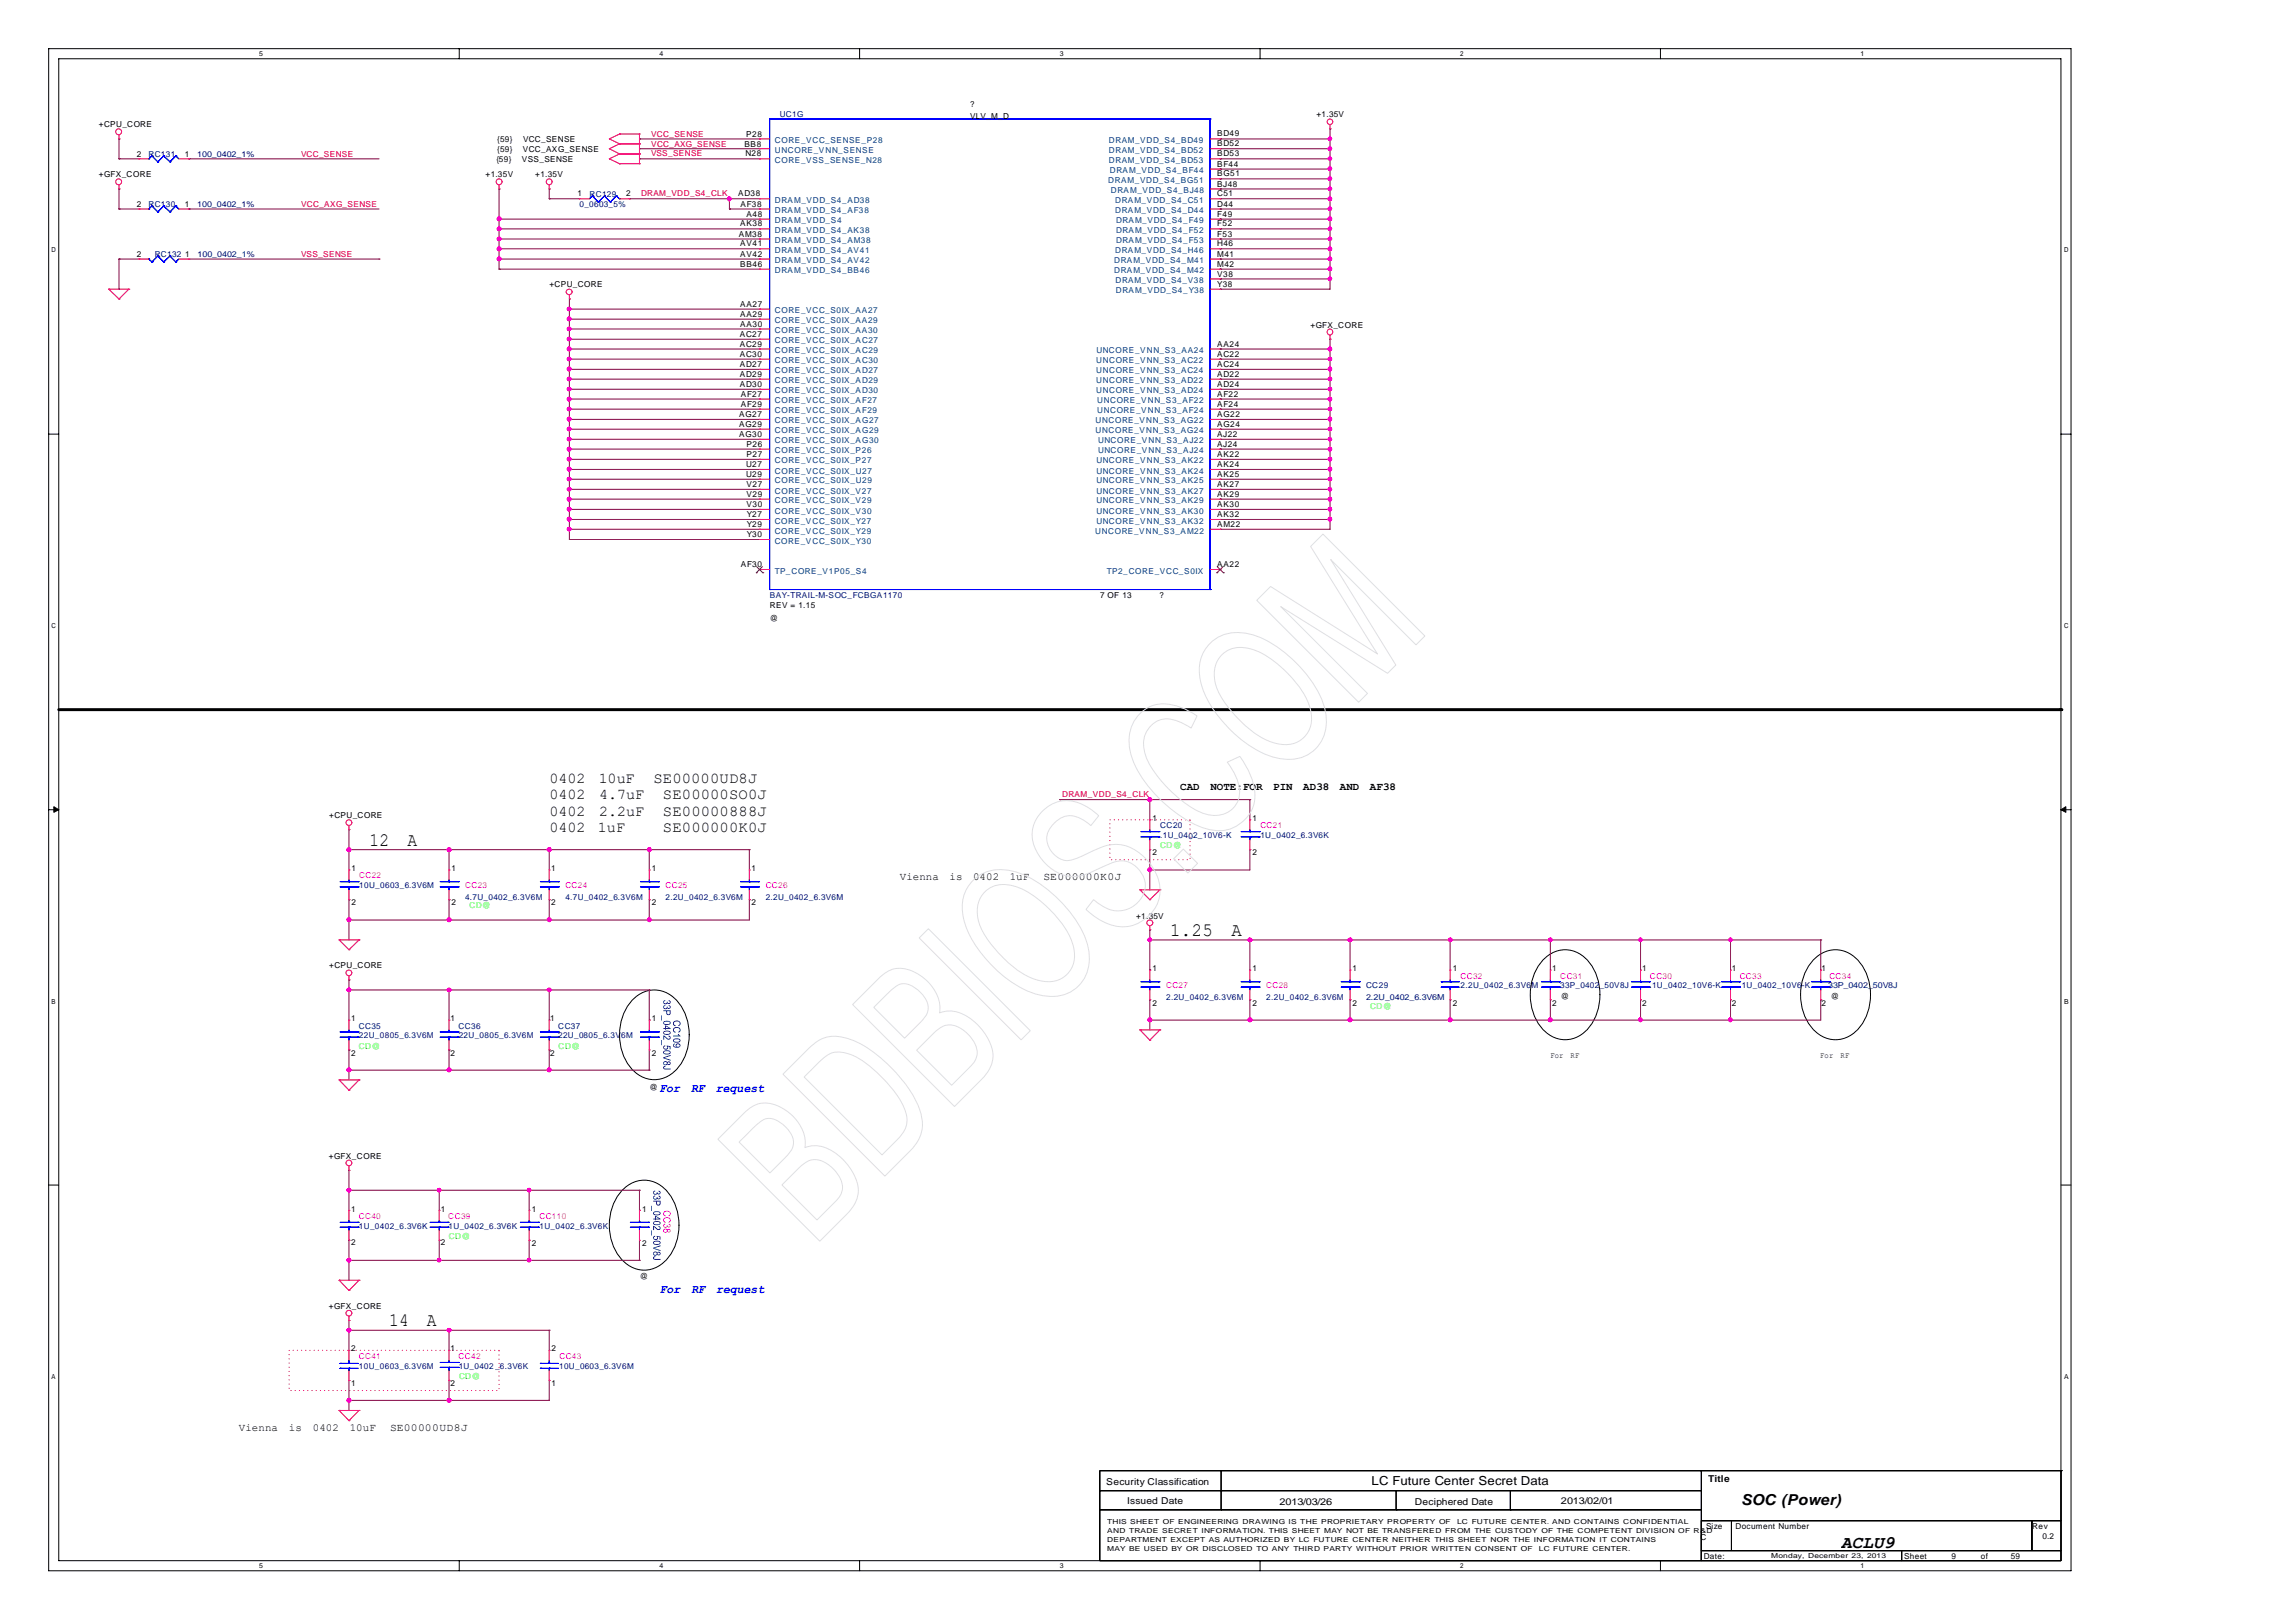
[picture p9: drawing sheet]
<svg xmlns="http://www.w3.org/2000/svg" width="297mm" height="210mm" viewBox="0 0 297 210" stroke-linecap="round" stroke-linejoin="round" font-family="sans-serif">
<defs><g id="words">
<g font-size="2.5">
<text x="47.8" y="109.5">12</text>
<text x="52.7" y="109.5">A</text>
<text x="151.4" y="121.1">1.25</text>
<text x="159.4" y="121.1">A</text>
<text x="50.3" y="171.6">14</text>
<text x="55.3" y="171.6">A</text>
</g>
<text font-size="2.3" x="238.2" y="200.3">ACLU9</text>
<g font-size="1.9">
<text x="71.1" y="101.3">0402</text>
<text x="77.5" y="101.3">10uF</text>
<text x="84.6" y="101.3">SE00000UD8J</text>
<text x="71.1" y="103.4">0402</text>
<text x="71.1" y="105.6">0402</text>
<text x="71.1" y="107.6">0402</text>
<text x="77.4" y="107.6">1uF</text>
<text x="77.5" y="103.4">4.7uF</text>
<text x="77.5" y="105.6">2.2uF</text>
<text x="85.8" y="103.4">SE00000SO0J</text>
<text x="85.8" y="105.6">SE00000888J</text>
<text x="85.8" y="107.6">SE000000K0J</text>
<text x="225.3" y="194.7">SOC (Power)</text>
</g>
<g font-size="1.6" fill="#00f">
<text x="85.3" y="141.3">For</text>
<text x="89.4" y="141.3">RF</text>
<text x="92.6" y="141.3">request</text>
<text x="85.4" y="167.3">For</text>
<text x="89.5" y="167.3">RF</text>
<text x="92.7" y="167.3">request</text>
</g>
<text font-size="1.6" x="177.5" y="192.2">LC Future Center Secret Data</text>
<g font-size="1.4">
<text x="152.7" y="102.3">CAD</text>
<text x="156.6" y="102.3">NOTE:FOR</text>
<text x="164.7" y="102.3">PIN</text>
<text x="168.6" y="102.3">AD38</text>
<text x="173.4" y="102.3">AND</text>
<text x="177.3" y="102.3">AF38</text>
<text x="116.4" y="113.9">Vienna</text>
<text x="122.9" y="113.9">is</text>
<text x="125.9" y="113.9">0402</text>
<text x="130.7" y="113.9">1uF</text>
<text x="135" y="113.9">SE000000K0J</text>
<text x="30.9" y="185.2">Vienna</text>
<text x="37.4" y="185.2">is</text>
<text x="40.5" y="185.2">0402</text>
<text x="45.3" y="185.2">10uF</text>
<text x="50.5" y="185.2">SE00000UD8J</text>
</g>
<g font-size="1.2">
<text x="221" y="191.7">Title</text>
<text x="143.2" y="192.1">Security Classification</text>
<text x="145.9" y="194.6">Issued Date</text>
<text x="165.5" y="194.6">2013/03/26</text>
<text x="183.1" y="194.6">Deciphered Date</text>
<text x="202" y="194.6">2013/02/01</text>
</g>
<g font-size="1.1">
<text x="12.8" y="16.5">+CPU_CORE</text>
<text x="96.5" y="17.7">P28</text>
<text x="125.5" y="13.8">?</text>
<text x="125.5" y="15.4">VLV_M_D</text>
<text x="157.5" y="17.7">BD49</text>
<text x="170.3" y="15.2">+1.35V</text>
<text x="12.8" y="23">+GFX_CORE</text>
<text x="17.7" y="20.3">2</text>
<text x="23.9" y="20.3">1</text>
<text x="62.8" y="23">+1.35V</text>
<text x="64.2" y="21">{59}</text>
<text x="64.4" y="18.4">{59}</text>
<text x="64.4" y="19.7">{59}</text>
<text x="67.5" y="21">VSS_SENSE</text>
<text x="67.7" y="19.7">VCC_AXG_SENSE</text>
<text x="67.7" y="18.4">VCC_SENSE</text>
<text x="69.3" y="23">+1.35V</text>
<text x="96.3" y="19">BB8</text>
<text x="96.5" y="20.2">N28</text>
<text x="157.5" y="18.9">BD52</text>
<text x="157.5" y="20.2">BD53</text>
<text x="157.5" y="21.6">BF44</text>
<text x="157.5" y="22.8">BG51</text>
<text x="17.7" y="26.8">2</text>
<text x="23.9" y="26.8">1</text>
<text x="74.7" y="25.4">1</text>
<text x="81" y="25.4">2</text>
<text x="95.5" y="25.4">AD38</text>
<text x="95.8" y="29.3">AK38</text>
<text x="95.8" y="26.8">AF38</text>
<text x="96.6" y="28">A48</text>
<text x="157.5" y="24.1">BJ48</text>
<text x="157.5" y="25.4">C51</text>
<text x="157.5" y="26.7">D44</text>
<text x="157.5" y="28">F49</text>
<text x="157.5" y="29.3">F52</text>
<text x="17.7" y="33.2">2</text>
<text x="24" y="33.2">1</text>
<text x="95.6" y="30.6">AM38</text>
<text x="95.8" y="31.9">AV41</text>
<text x="95.8" y="33.2">AV42</text>
<text x="95.8" y="34.5">BB46</text>
<text x="157.5" y="30.6">F53</text>
<text x="157.5" y="31.9">H46</text>
<text x="157.5" y="33.2">M41</text>
<text x="157.5" y="34.5">M42</text>
<text x="157.5" y="35.8">V38</text>
<text x="71.1" y="37.2">+CPU_CORE</text>
<text x="95.8" y="39.7">AA27</text>
<text x="95.8" y="41">AA29</text>
<text x="157.5" y="37.1">Y38</text>
<text x="95.7" y="43.6">AC27</text>
<text x="95.7" y="44.8">AC29</text>
<text x="95.7" y="46.2">AC30</text>
<text x="95.7" y="47.5">AD27</text>
<text x="95.8" y="42.3">AA30</text>
<text x="157.5" y="44.8">AA24</text>
<text x="157.5" y="46.2">AC22</text>
<text x="157.5" y="47.5">AC24</text>
<text x="169.6" y="42.4">+GFX_CORE</text>
<text x="95.6" y="53.9">AG27</text>
<text x="95.7" y="48.7">AD29</text>
<text x="95.7" y="50">AD30</text>
<text x="95.9" y="51.3">AF27</text>
<text x="95.9" y="52.6">AF29</text>
<text x="157.5" y="48.7">AD22</text>
<text x="157.5" y="50">AD24</text>
<text x="157.5" y="51.3">AF22</text>
<text x="157.5" y="52.6">AF24</text>
<text x="157.5" y="53.9">AG22</text>
<text x="95.6" y="55.2">AG29</text>
<text x="95.6" y="56.5">AG30</text>
<text x="96.6" y="57.8">P26</text>
<text x="96.6" y="59.1">P27</text>
<text x="157.5" y="55.2">AG24</text>
<text x="157.5" y="56.5">AJ22</text>
<text x="157.5" y="57.8">AJ24</text>
<text x="157.5" y="59.1">AK22</text>
<text x="96.5" y="60.4">U27</text>
<text x="96.5" y="61.7">U29</text>
<text x="96.6" y="63">V27</text>
<text x="96.6" y="64.3">V29</text>
<text x="96.6" y="65.6">V30</text>
<text x="157.5" y="60.4">AK24</text>
<text x="157.5" y="61.7">AK25</text>
<text x="157.5" y="63">AK27</text>
<text x="157.5" y="64.3">AK29</text>
<text x="157.5" y="65.6">AK30</text>
<text x="96.6" y="66.9">Y27</text>
<text x="96.6" y="68.2">Y29</text>
<text x="96.6" y="69.5">Y30</text>
<text x="157.5" y="66.9">AK32</text>
<text x="157.5" y="68.2">AM22</text>
<text x="95.9" y="73.4">AF30</text>
<text x="142.3" y="77.4">7 OF 13</text>
<text x="150.1" y="77.4">?</text>
<text x="157.5" y="73.4">AA22</text>
<text x="99.6" y="78.6">REV = 1.15</text>
<text x="99.6" y="80.3">@</text>
<text x="42.6" y="105.9">+CPU_CORE</text>
<text x="149.1" y="106.2">1</text>
<text x="162.1" y="106.2">1</text>
<text x="45.5" y="112.7">1</text>
<text x="58.4" y="112.6">1</text>
<text x="71.3" y="112.6">1</text>
<text x="84.3" y="112.6">1</text>
<text x="97.3" y="112.6">1</text>
<text x="149.1" y="110.6">2</text>
<text x="162.1" y="110.6">2</text>
<text x="45.5" y="117.1">2</text>
<text x="58.4" y="117.1">2</text>
<text x="71.3" y="117.1">2</text>
<text x="84.3" y="117.1">2</text>
<text x="97.3" y="117.1">2</text>
<text x="147" y="118.9">+1.35V</text>
<text x="42.6" y="125.3">+CPU_CORE</text>
<text x="149.1" y="125.6">1</text>
<text x="162.1" y="125.7">1</text>
<text x="175" y="125.6">1</text>
<text x="188" y="125.6">1</text>
<text x="200.9" y="125.6">1</text>
<text x="212.5" y="125.6">1</text>
<text x="224.1" y="125.6">1</text>
<text x="235.7" y="125.6">1</text>
<text x="149.1" y="130.1">2</text>
<text x="162.1" y="130.1">2</text>
<text x="175" y="130.1">2</text>
<text x="188" y="130.1">2</text>
<text x="200.9" y="130.1">2</text>
<text x="202" y="129.2">@</text>
<text x="212.5" y="130.1">2</text>
<text x="224.1" y="130.1">2</text>
<text x="235.7" y="130.1">2</text>
<text x="236.9" y="129.2">@</text>
<text x="45.4" y="132.1">1</text>
<text x="45.4" y="136.6">2</text>
<text x="58.3" y="132.1">1</text>
<text x="58.3" y="136.6">2</text>
<text x="71.2" y="132.1">1</text>
<text x="71.2" y="136.6">2</text>
<text x="84.3" y="132.1">1</text>
<text x="84.3" y="136.6">2</text>
<text x="200.7" y="136.9">For</text>
<text x="203.2" y="136.9">RF</text>
<text x="235.5" y="136.9">For</text>
<text x="238.2" y="136.9">RF</text>
<text x="84" y="141">@</text>
<text x="42.6" y="149.9">+GFX_CORE</text>
<text x="45.4" y="156.8">1</text>
<text x="45.4" y="161.1">2</text>
<text x="57" y="156.8">1</text>
<text x="57" y="161.1">2</text>
<text x="68.8" y="156.8">1</text>
<text x="68.8" y="161.2">2</text>
<text x="83.1" y="156.8">1</text>
<text x="83.1" y="161.2">2</text>
<text x="82.8" y="165.5">@</text>
<text x="42.6" y="169.3">+GFX_CORE</text>
<text x="45.4" y="174.8">2</text>
<text x="45.4" y="179.4">1</text>
<text x="58.3" y="174.8">1</text>
<text x="58.3" y="179.4">2</text>
<text x="71.4" y="174.8">2</text>
<text x="71.4" y="179.4">1</text>
<text x="220.8" y="197.9">Size</text>
<text x="224.6" y="197.9">Document Number</text>
<text x="263" y="197.9">Rev</text>
<text x="220" y="199.2">C</text>
<text x="220.5" y="201.7">Date:</text>
<text x="246.4" y="201.7">Sheet</text>
<text x="252.5" y="201.7">9</text>
<text x="256.3" y="201.7">of</text>
<text x="260.2" y="201.7">59</text>
<text x="264.3" y="199.1">0.2</text>
</g>
<g font-size="1.1" fill="#f00">
<text x="84.3" y="17.7">VCC_SENSE</text>
<text x="39" y="20.3">VCC_SENSE</text>
<text x="84.3" y="19">VCC_AXG_SENSE</text>
<text x="84.3" y="20.2">VSS_SENSE</text>
<text x="39" y="26.8">VCC_AXG_SENSE</text>
<text x="82.9" y="25.4">DRAM_VDD_S4_CLK</text>
<text x="39" y="33.2">VSS_SENSE</text>
<text x="137.4" y="103.1">DRAM_VDD_S4_CLK</text>
</g>
<g font-size="1.1" fill="#00007f">
<text x="100.9" y="15.2">UC1G</text>
<text x="19.2" y="20.3">RC131</text>
<text x="25.5" y="20.3">100_0402_1%</text>
<text x="19.2" y="26.8">RC130</text>
<text x="25.5" y="26.8">100_0402_1%</text>
<text x="75" y="26.8">0_0603_5%</text>
<text x="76.3" y="25.5">RC129</text>
<text x="20" y="33.2">RC132</text>
<text x="25.6" y="33.2">100_0402_1%</text>
<text x="99.6" y="77.4">BAY-TRAIL-M-SOC_FCBGA1170</text>
<text x="150.1" y="107.2">CC20</text>
<text x="150.1" y="108.4">.1U_0402_10V6-K</text>
<text x="163.1" y="108.4">1U_0402_6.3V6K</text>
<text x="46.5" y="114.9">10U_0603_6.3V6M</text>
<text x="60.2" y="116.5">4.7U_0402_6.3V6M</text>
<text x="73.2" y="116.5">4.7U_0402_6.3V6M</text>
<text x="86.1" y="116.5">2.2U_0402_6.3V6M</text>
<text x="99.1" y="116.5">2.2U_0402_6.3V6M</text>
<text x="150.9" y="129.4">2.2U_0402_6.3V6M</text>
<text x="163.9" y="129.4">2.2U_0402_6.3V6M</text>
<text x="176.8" y="127.8">CC29</text>
<text x="176.8" y="129.4">2.2U_0402_6.3V6M</text>
<text x="189" y="127.9">2.2U_0402_6.3V6M</text>
<text x="201.9" y="127.9">33P_0402_50V8J</text>
<text x="213.4" y="127.9">.1U_0402_10V6-K</text>
<text x="225" y="127.9">.1U_0402_10V6-K</text>
<text x="236.6" y="127.9">33P_0402_50V8J</text>
<text x="46.4" y="133.1">CC35</text>
<text x="46.4" y="134.3">22U_0805_6.3V6M</text>
<text x="59.3" y="133.1">CC36</text>
<text x="59.4" y="134.3">22U_0805_6.3V6M</text>
<text x="72.2" y="133.1">CC37</text>
<text x="72.2" y="134.3">22U_0805_6.3V6M</text>
<text x="46.4" y="159">1U_0402_6.3V6K</text>
<text x="58" y="159">1U_0402_6.3V6K</text>
<text x="69.8" y="159">1U_0402_6.3V6K</text>
<text x="46.4" y="177.1">10U_0603_6.3V6M</text>
<text x="59.4" y="177.1">1U_0402_</text>
<text x="64.7" y="177.1">6.3V6K</text>
<text x="72.4" y="177.1">10U_0603_6.3V6M</text>
</g>
<g font-size="1.1" fill="#003f7f">
<text x="100.3" y="18.5">CORE_VCC_SENSE_P28</text>
<text x="100.3" y="19.8">UNCORE_VNN_SENSE</text>
<text x="100.3" y="21.1">CORE_VSS_SENSE_N28</text>
<text x="143.4" y="23.7">DRAM_VDD_S4_BG51</text>
<text x="143.5" y="18.5">DRAM_VDD_S4_BD49</text>
<text x="143.5" y="19.8">DRAM_VDD_S4_BD52</text>
<text x="143.5" y="21.1">DRAM_VDD_S4_BD53</text>
<text x="143.6" y="22.4">DRAM_VDD_S4_BF44</text>
<text x="100.3" y="26.3">DRAM_VDD_S4_AD38</text>
<text x="100.3" y="27.6">DRAM_VDD_S4_AF38</text>
<text x="100.3" y="28.9">DRAM_VDD_S4</text>
<text x="143.7" y="25">DRAM_VDD_S4_BJ48</text>
<text x="144.3" y="26.3">DRAM_VDD_S4_C51</text>
<text x="144.3" y="27.6">DRAM_VDD_S4_D44</text>
<text x="144.4" y="28.9">DRAM_VDD_S4_F49</text>
<text x="100.3" y="30.1">DRAM_VDD_S4_AK38</text>
<text x="100.3" y="31.5">DRAM_VDD_S4_AM38</text>
<text x="100.3" y="32.7">DRAM_VDD_S4_AV41</text>
<text x="100.3" y="34">DRAM_VDD_S4_AV42</text>
<text x="100.3" y="35.4">DRAM_VDD_S4_BB46</text>
<text x="144.2" y="34">DRAM_VDD_S4_M41</text>
<text x="144.2" y="35.4">DRAM_VDD_S4_M42</text>
<text x="144.3" y="32.7">DRAM_VDD_S4_H46</text>
<text x="144.4" y="30.1">DRAM_VDD_S4_F52</text>
<text x="144.4" y="31.5">DRAM_VDD_S4_F53</text>
<text x="100.3" y="40.5">CORE_VCC_S0IX_AA27</text>
<text x="100.3" y="41.8">CORE_VCC_S0IX_AA29</text>
<text x="144.3" y="36.6">DRAM_VDD_S4_V38</text>
<text x="144.4" y="37.9">DRAM_VDD_S4_Y38</text>
<text x="100.3" y="43.1">CORE_VCC_S0IX_AA30</text>
<text x="100.3" y="44.4">CORE_VCC_S0IX_AC27</text>
<text x="100.3" y="45.7">CORE_VCC_S0IX_AC29</text>
<text x="100.3" y="47">CORE_VCC_S0IX_AC30</text>
<text x="141.8" y="47">UNCORE_VNN_S3_AC22</text>
<text x="141.9" y="45.7">UNCORE_VNN_S3_AA24</text>
<text x="100.3" y="48.3">CORE_VCC_S0IX_AD27</text>
<text x="100.3" y="49.6">CORE_VCC_S0IX_AD29</text>
<text x="100.3" y="50.9">CORE_VCC_S0IX_AD30</text>
<text x="100.3" y="52.2">CORE_VCC_S0IX_AF27</text>
<text x="100.3" y="53.5">CORE_VCC_S0IX_AF29</text>
<text x="141.8" y="48.3">UNCORE_VNN_S3_AC24</text>
<text x="141.8" y="49.6">UNCORE_VNN_S3_AD22</text>
<text x="141.8" y="50.9">UNCORE_VNN_S3_AD24</text>
<text x="142" y="52.2">UNCORE_VNN_S3_AF22</text>
<text x="142" y="53.5">UNCORE_VNN_S3_AF24</text>
<text x="100.3" y="54.8">CORE_VCC_S0IX_AG27</text>
<text x="100.3" y="56.1">CORE_VCC_S0IX_AG29</text>
<text x="100.3" y="57.4">CORE_VCC_S0IX_AG30</text>
<text x="100.3" y="58.6">CORE_VCC_S0IX_P26</text>
<text x="100.3" y="60">CORE_VCC_S0IX_P27</text>
<text x="141.8" y="54.8">UNCORE_VNN_S3_AG22</text>
<text x="141.8" y="56.1">UNCORE_VNN_S3_AG24</text>
<text x="141.9" y="60">UNCORE_VNN_S3_AK22</text>
<text x="142.1" y="57.4">UNCORE_VNN_S3_AJ22</text>
<text x="142.1" y="58.6">UNCORE_VNN_S3_AJ24</text>
<text x="100.3" y="61.3">CORE_VCC_S0IX_U27</text>
<text x="100.3" y="62.5">CORE_VCC_S0IX_U29</text>
<text x="100.3" y="63.9">CORE_VCC_S0IX_V27</text>
<text x="100.3" y="65.1">CORE_VCC_S0IX_V29</text>
<text x="141.9" y="61.3">UNCORE_VNN_S3_AK24</text>
<text x="141.9" y="62.5">UNCORE_VNN_S3_AK25</text>
<text x="141.9" y="63.9">UNCORE_VNN_S3_AK27</text>
<text x="141.9" y="65.1">UNCORE_VNN_S3_AK29</text>
<text x="100.3" y="66.4">CORE_VCC_S0IX_V30</text>
<text x="100.3" y="67.8">CORE_VCC_S0IX_Y27</text>
<text x="100.3" y="69">CORE_VCC_S0IX_Y29</text>
<text x="100.3" y="70.3">CORE_VCC_S0IX_Y30</text>
<text x="141.7" y="69">UNCORE_VNN_S3_AM22</text>
<text x="141.9" y="66.4">UNCORE_VNN_S3_AK30</text>
<text x="141.9" y="67.8">UNCORE_VNN_S3_AK32</text>
<text x="100.3" y="74.2">TP_CORE_V1P05_S4</text>
<text x="143.2" y="74.2">TP2_CORE_VCC_S0IX</text>
</g>
<g font-size="1.1" fill="#f0f">
<text x="163.1" y="107.2">CC21</text>
<text x="46.5" y="113.6">CC22</text>
<text x="60.2" y="114.9">CC23</text>
<text x="73.2" y="114.9">CC24</text>
<text x="86.1" y="114.9">CC25</text>
<text x="99.1" y="114.9">CC26</text>
<text x="150.9" y="127.8">CC27</text>
<text x="163.9" y="127.8">CC28</text>
<text x="189" y="126.6">CC32</text>
<text x="201.9" y="126.6">CC31</text>
<text x="213.5" y="126.6">CC30</text>
<text x="225.1" y="126.6">CC33</text>
<text x="236.7" y="126.6">CC34</text>
<text x="46.4" y="157.6">CC40</text>
<text x="58" y="157.6">CC39</text>
<text x="69.8" y="157.6">CC110</text>
<text x="46.4" y="175.8">CC41</text>
<text x="59.3" y="175.8">CC42</text>
<text x="72.4" y="175.8">CC43</text>
</g>
<g font-size="1.1" fill="#0f0">
<text x="150.1" y="109.8">CD@</text>
<text x="60.8" y="117.5">CD@</text>
<text x="177.3" y="130.5">CD@</text>
<text x="46.4" y="135.7">CD@</text>
<text x="72.3" y="135.7">CD@</text>
<text x="58.1" y="160.3">CD@</text>
<text x="59.4" y="178.4">CD@</text>
</g>
<g font-size=".9">
<text x="33.5" y="7.3">5</text>
<text x="85.3" y="7.3">4</text>
<text x="137.1" y="7.3">3</text>
<text x="189" y="7.3">2</text>
<text x="240.7" y="7.3">1</text>
<text x="6.6" y="32.6">D</text>
<text x="267.1" y="32.6">D</text>
<text x="6.6" y="81.2">C</text>
<text x="267.1" y="81.2">C</text>
<text x="6.6" y="129.9">B</text>
<text x="267.1" y="129.9">B</text>
<text x="6.6" y="178.4">A</text>
<text x="267.1" y="178.4">A</text>
<text x="143.3" y="197.1">THIS SHEET OF ENGINEERING DRAWING IS THE PROPRIETARY PROPERTY OF</text>
<text x="188.5" y="197.1">LC FUTURE CENTER. AND CONTAINS CONFIDENTIAL</text>
<text x="33.5" y="202.9">5</text>
<text x="85.3" y="202.9">4</text>
<text x="137.1" y="202.9">3</text>
<text x="143.3" y="198.3">AND TRADE SECRET INFORMATION. THIS SHEET MAY NOT BE TRANSFERED FROM THE CUSTODY OF THE COMPETENT DIVISION OF R&amp;D</text>
<text x="143.3" y="199.5">DEPARTMENT EXCEPT AS AUTHORIZED BY LC FUTURE CENTER NEITHER THIS SHEET NOR THE INFORMATION IT CONTAINS</text>
<text x="143.3" y="200.7">MAY BE USED BY OR DISCLOSED TO ANY THIRD PARTY WITHOUT PRIOR WRITTEN CONSENT OF</text>
<text x="189" y="202.9">2</text>
<text x="199.1" y="200.7">LC FUTURE CENTER.</text>
<text x="229.2" y="201.5">Monday, December 23, 2013</text>
<text x="240.7" y="202.9">1</text>
</g>
</g></defs>
<g fill="none" stroke="#000" stroke-width=".13">
<path d="M6.3 6.3h261.7v196.9h-261.7zM7.6 7.6h259.1v194.3h-259.1zM59.4 6.3v1.3M111.2 6.3v1.3M163.1 6.3v1.3M214.9 6.3v1.3M6.3 56.2h1.3M266.7 56.2h1.3M6.3 104.8h1.3M7 104.4l.6 .4-.6 .3zM266.7 104.8l.6-.4v.7zM266.7 104.8h1.3"/>
<path d="M81.8 129.4a3.8 3.8 0 0 1 6.3 .7 6.8 6.8 0 0 1-1.1 8.8 3.9 3.9 0 0 1-5.8-1.3 7 7 0 0 1 .6-8.2zM199.9 124a3.8 3.8 0 0 1 6.1 .9 7.1 7.1 0 0 1-.6 8.2 3.8 3.8 0 0 1-6.1-.3 7 7 0 0 1 .6-8.8zM234.8 124a3.8 3.8 0 0 1 5.9 .6 7 7 0 0 1-.5 8.8 3.8 3.8 0 0 1-5.9-.6 7 7 0 0 1 .5-8.8zM6.3 153.3h1.3M80.7 153.8a3.8 3.8 0 0 1 6.1 1 6.9 6.9 0 0 1-1.2 8.7 3.8 3.8 0 0 1-5.4-.9 7 7 0 0 1 .5-8.8zM266.7 153.3h1.3M59.4 201.9v1.3M111.2 201.9v1.3M163.1 201.9v1.3M214.9 201.9v1.3"/>
</g>
<path d="M7 104.4l.6 .4-.6 .3zM266.7 104.8l.6-.4v.7z" fill="#000"/>
<path d="M7.6 91.8h259.1M266.7 91.8h.1" fill="none" stroke="#000" stroke-width=".38"/>
<path d="M154 106.1h-10.4v5.1h10.4v-5.1M64.6 174.7h-27.2v5.2h27.2v-5.2" fill="none" stroke="#f00" stroke-width=".13" stroke-dasharray="0 .5"/>
<g fill="none" stroke="#7f003f" stroke-width=".13">
<path d="M15.4 18h.1M15.4 18v2.5M82.7 18h.1M82.7 19.2h.1M82.7 18h15.6M82.7 19.2h15.6M157.9 18h.1M157.9 18h14.2M15.4 20.5h.1M15.4 27h.1M15.4 24.4h.1M15.4 33.5h.1"/>
<path d="M15.4 37.4h.1M15.4 20.5h2.6M15.4 24.4v2.6M15.4 33.5v3.9M15.4 27h2.6M15.4 33.5h2.6M24.4 20.5h.1M24.4 27h.1M24.4 20.5h24.7M24.4 27h24.7M24.4 33.5h24.7M49.1 33.5h.1"/>
<path d="M82.7 20.5h.1M82.7 20.5h15.6"/>
</g>
<circle cx="172.1" cy="18" r=".23" fill="#f0f"/>
<circle cx="172.1" cy="18" r=".23" fill="none" stroke="#f0f" stroke-width=".13"/>
<path d="M157.9 19.2h.1M157.9 19.2h14.2M157.9 37.4h.1M172.1 36.1h.1M172.1 36.1v1.3h-14.2" fill="none" stroke="#7f003f" stroke-width=".13"/>
<circle cx="172.1" cy="19.2" r=".24" fill="#f0f"/>
<circle cx="172.1" cy="19.2" r=".24" fill="none" stroke="#f0f" stroke-width=".13"/>
<path d="M157.9 20.5h.1M157.9 20.5h14.2" fill="none" stroke="#7f003f" stroke-width=".13"/>
<circle cx="172.1" cy="20.5" r=".23" fill="#f0f"/>
<circle cx="172.1" cy="20.5" r=".23" fill="none" stroke="#f0f" stroke-width=".13"/>
<path d="M157.9 21.9h.1M157.9 21.9h14.2" fill="none" stroke="#7f003f" stroke-width=".13"/>
<path d="M171.9 21.6h.2h.2v.4l-.2 .1-.2-.1v-.2z" fill-rule="evenodd" fill="#f0f"/>
<path d="M171.9 21.6h.2h.2v.4l-.2 .1-.2-.1v-.2z" fill="none" stroke="#f0f" stroke-width=".13"/>
<path d="M157.9 23.1h.1M157.9 23.1h14.2" fill="none" stroke="#7f003f" stroke-width=".13"/>
<path d="M171.9 22.9h.2h.2v.4l-.2 .1-.2-.1v-.2z" fill-rule="evenodd" fill="#f0f"/>
<path d="M171.9 22.9h.2h.2v.4l-.2 .1-.2-.1v-.2z" fill="none" stroke="#f0f" stroke-width=".13"/>
<path d="M157.9 24.4h.1M157.9 24.4h14.2" fill="none" stroke="#7f003f" stroke-width=".13"/>
<circle cx="172.1" cy="24.4" r=".23" fill="#f0f"/>
<circle cx="172.1" cy="24.4" r=".23" fill="none" stroke="#f0f" stroke-width=".13"/>
<path d="M157.9 25.7h.1M157.9 25.7h14.2" fill="none" stroke="#7f003f" stroke-width=".13"/>
<path d="M171.9 25.5h.2h.2v.4l-.2 .1-.2-.1v-.2z" fill-rule="evenodd" fill="#f0f"/>
<path d="M171.9 25.5h.2h.2v.4l-.2 .1-.2-.1v-.2z" fill="none" stroke="#f0f" stroke-width=".13"/>
<path d="M157.9 27h.1M157.9 27h14.2" fill="none" stroke="#7f003f" stroke-width=".13"/>
<path d="M171.9 26.8h.2h.2v.4l-.2 .1-.2-.1v-.2z" fill-rule="evenodd" fill="#f0f"/>
<path d="M171.9 26.8h.2h.2v.4l-.2 .1-.2-.1v-.2z" fill="none" stroke="#f0f" stroke-width=".13"/>
<path d="M157.9 28.3h.1M157.9 28.3h14.2" fill="none" stroke="#7f003f" stroke-width=".13"/>
<path d="M171.9 28.1l.2-.1 .2 .1v.4l-.2 .1-.2-.1v-.2z" fill-rule="evenodd" fill="#f0f"/>
<path d="M171.9 28.1l.2-.1 .2 .1v.4l-.2 .1-.2-.1v-.2z" fill="none" stroke="#f0f" stroke-width=".13"/>
<path d="M157.9 29.6h.1M157.9 29.6h14.2" fill="none" stroke="#7f003f" stroke-width=".13"/>
<circle cx="172.1" cy="29.6" r=".23" fill="#f0f"/>
<circle cx="172.1" cy="29.6" r=".23" fill="none" stroke="#f0f" stroke-width=".13"/>
<path d="M157.9 30.9h.1M157.9 30.9h14.2" fill="none" stroke="#7f003f" stroke-width=".13"/>
<circle cx="172.1" cy="30.9" r=".23" fill="#f0f"/>
<circle cx="172.1" cy="30.9" r=".23" fill="none" stroke="#f0f" stroke-width=".13"/>
<path d="M157.9 32.2h.1M157.9 32.2h14.2" fill="none" stroke="#7f003f" stroke-width=".13"/>
<path d="M171.9 32l.2-.1 .2 .1v.4l-.2 .1-.2-.1v-.2z" fill-rule="evenodd" fill="#f0f"/>
<path d="M171.9 32l.2-.1 .2 .1v.4l-.2 .1-.2-.1v-.2z" fill="none" stroke="#f0f" stroke-width=".13"/>
<path d="M157.9 33.5h.1M157.9 33.5h14.2" fill="none" stroke="#7f003f" stroke-width=".13"/>
<path d="M171.9 33.3l.2-.1 .2 .1v.4h-.2h-.2v-.2z" fill-rule="evenodd" fill="#f0f"/>
<path d="M171.9 33.3l.2-.1 .2 .1v.4h-.2h-.2v-.2z" fill="none" stroke="#f0f" stroke-width=".13"/>
<path d="M157.9 34.8h.1M157.9 34.8h14.2" fill="none" stroke="#7f003f" stroke-width=".13"/>
<path d="M171.9 34.6l.2-.1 .2 .1v.4h-.2h-.2v-.2z" fill-rule="evenodd" fill="#f0f"/>
<path d="M171.9 34.6l.2-.1 .2 .1v.4h-.2h-.2v-.2z" fill="none" stroke="#f0f" stroke-width=".13"/>
<path d="M157.9 36.1h.1M157.9 36.1h14.2" fill="none" stroke="#7f003f" stroke-width=".13"/>
<circle cx="172.1" cy="36.1" r=".23" fill="#f0f"/>
<circle cx="172.1" cy="36.1" r=".23" fill="none" stroke="#f0f" stroke-width=".13"/>
<path d="M73.7 69.8h.1M73.7 68.5h.1M73.7 69.8h24.6M73.7 68.5v1.3" fill="none" stroke="#7f003f" stroke-width=".13"/>
<circle cx="73.7" cy="68.5" r=".24" fill="#f0f"/>
<circle cx="73.7" cy="68.5" r=".24" fill="none" stroke="#f0f" stroke-width=".13"/>
<path d="M73.7 40h.1M73.7 40h24.6" fill="none" stroke="#7f003f" stroke-width=".13"/>
<circle cx="73.7" cy="40" r=".24" fill="#f0f"/>
<circle cx="73.7" cy="40" r=".24" fill="none" stroke="#f0f" stroke-width=".13"/>
<path d="M73.7 38.7h.1M73.7 38.7v1.3M73.7 41.3h.1M73.7 41.3h24.6" fill="none" stroke="#7f003f" stroke-width=".13"/>
<circle cx="73.6" cy="41.3" r=".25" fill="#f0f"/>
<circle cx="73.6" cy="41.3" r=".25" fill="none" stroke="#f0f" stroke-width=".13"/>
<path d="M73.7 40h.1M73.7 40v1.3M73.7 42.6h.1M73.7 42.6h24.6" fill="none" stroke="#7f003f" stroke-width=".13"/>
<circle cx="73.7" cy="42.6" r=".24" fill="#f0f"/>
<circle cx="73.7" cy="42.6" r=".24" fill="none" stroke="#f0f" stroke-width=".13"/>
<path d="M73.7 41.3h.1M73.7 43.9h.1M73.7 41.3v1.3M73.7 43.9h24.6" fill="none" stroke="#7f003f" stroke-width=".13"/>
<circle cx="73.6" cy="43.9" r=".24" fill="#f0f"/>
<circle cx="73.6" cy="43.9" r=".24" fill="none" stroke="#f0f" stroke-width=".13"/>
<path d="M73.7 42.6h.1M73.7 45.2h.1M73.7 42.6v1.3M73.7 45.2h24.6" fill="none" stroke="#7f003f" stroke-width=".13"/>
<circle cx="73.6" cy="45.1" r=".25" fill="#f0f"/>
<circle cx="73.6" cy="45.1" r=".25" fill="none" stroke="#f0f" stroke-width=".13"/>
<path d="M73.7 43.9h.1M73.7 46.5h.1M73.7 43.9v1.3M73.7 46.5h24.6" fill="none" stroke="#7f003f" stroke-width=".13"/>
<circle cx="73.7" cy="46.5" r=".24" fill="#f0f"/>
<circle cx="73.7" cy="46.5" r=".24" fill="none" stroke="#f0f" stroke-width=".13"/>
<path d="M73.7 45.2h.1M73.7 47.8h.1M73.7 45.2v1.3M73.7 47.8h24.6" fill="none" stroke="#7f003f" stroke-width=".13"/>
<circle cx="73.6" cy="47.7" r=".25" fill="#f0f"/>
<circle cx="73.6" cy="47.7" r=".25" fill="none" stroke="#f0f" stroke-width=".13"/>
<path d="M73.7 46.5h.1M73.7 49.1h.1M73.7 46.5v1.3M73.7 49.1h24.6" fill="none" stroke="#7f003f" stroke-width=".13"/>
<circle cx="73.6" cy="49" r=".24" fill="#f0f"/>
<circle cx="73.6" cy="49" r=".24" fill="none" stroke="#f0f" stroke-width=".13"/>
<path d="M73.7 47.8h.1M73.7 50.4h.1M73.7 47.8v1.3M73.7 50.4h24.6" fill="none" stroke="#7f003f" stroke-width=".13"/>
<circle cx="73.7" cy="50.4" r=".24" fill="#f0f"/>
<circle cx="73.7" cy="50.4" r=".24" fill="none" stroke="#f0f" stroke-width=".13"/>
<path d="M73.7 49.1h.1M73.7 51.6h.1M73.7 49.1v1.3M73.7 51.6h24.6" fill="none" stroke="#7f003f" stroke-width=".13"/>
<circle cx="73.6" cy="51.6" r=".25" fill="#f0f"/>
<circle cx="73.6" cy="51.6" r=".25" fill="none" stroke="#f0f" stroke-width=".13"/>
<path d="M73.7 50.4h.1M73.7 52.9h.1M73.7 50.4v1.2M73.7 52.9h24.6" fill="none" stroke="#7f003f" stroke-width=".13"/>
<circle cx="73.7" cy="52.9" r=".24" fill="#f0f"/>
<circle cx="73.7" cy="52.9" r=".24" fill="none" stroke="#f0f" stroke-width=".13"/>
<path d="M73.7 51.6h.1M73.7 54.3h.1M73.7 51.6v1.3M73.7 54.3h24.6" fill="none" stroke="#7f003f" stroke-width=".13"/>
<circle cx="73.6" cy="54.2" r=".25" fill="#f0f"/>
<circle cx="73.6" cy="54.2" r=".25" fill="none" stroke="#f0f" stroke-width=".13"/>
<path d="M73.7 52.9h.1M73.7 55.5h.1M73.7 54.3h.1M73.7 56.8h.1M73.7 52.9v3.9M73.7 55.5h24.6M73.7 56.8h24.6" fill="none" stroke="#7f003f" stroke-width=".13"/>
<circle cx="73.7" cy="56.8" r=".24" fill="#f0f"/>
<circle cx="73.7" cy="56.8" r=".24" fill="none" stroke="#f0f" stroke-width=".13"/>
<circle cx="73.6" cy="55.5" r=".24" fill="#f0f"/>
<circle cx="73.6" cy="55.5" r=".24" fill="none" stroke="#f0f" stroke-width=".13"/>
<path d="M73.7 58.1h.1M73.7 58.1h24.6" fill="none" stroke="#7f003f" stroke-width=".13"/>
<circle cx="73.6" cy="58.1" r=".25" fill="#f0f"/>
<circle cx="73.6" cy="58.1" r=".25" fill="none" stroke="#f0f" stroke-width=".13"/>
<path d="M73.7 56.8h.1M73.7 59.4h.1M73.7 56.8v1.3M73.7 59.4h24.6" fill="none" stroke="#7f003f" stroke-width=".13"/>
<circle cx="73.6" cy="59.4" r=".24" fill="#f0f"/>
<circle cx="73.6" cy="59.4" r=".24" fill="none" stroke="#f0f" stroke-width=".13"/>
<path d="M73.7 58.1h.1M73.7 58.1v1.3M73.7 60.7h.1M73.7 60.7h24.6" fill="none" stroke="#7f003f" stroke-width=".13"/>
<circle cx="73.6" cy="60.7" r=".25" fill="#f0f"/>
<circle cx="73.6" cy="60.7" r=".25" fill="none" stroke="#f0f" stroke-width=".13"/>
<path d="M73.7 59.4h.1M73.7 59.4v1.3M73.7 62h.1M73.7 62h24.6" fill="none" stroke="#7f003f" stroke-width=".13"/>
<circle cx="73.7" cy="62" r=".24" fill="#f0f"/>
<circle cx="73.7" cy="62" r=".24" fill="none" stroke="#f0f" stroke-width=".13"/>
<path d="M73.7 60.7h.1M73.7 63.3h.1M73.7 60.7v1.3M73.7 63.3h24.6" fill="none" stroke="#7f003f" stroke-width=".13"/>
<circle cx="73.7" cy="63.3" r=".24" fill="#f0f"/>
<circle cx="73.7" cy="63.3" r=".24" fill="none" stroke="#f0f" stroke-width=".13"/>
<path d="M73.7 62h.1M73.7 64.6h.1M73.7 62v1.3M73.7 64.6h24.6" fill="none" stroke="#7f003f" stroke-width=".13"/>
<circle cx="73.6" cy="64.6" r=".25" fill="#f0f"/>
<circle cx="73.6" cy="64.6" r=".25" fill="none" stroke="#f0f" stroke-width=".13"/>
<path d="M73.7 63.3h.1M73.7 65.9h.1M73.7 63.3v1.3M73.7 65.9h24.6" fill="none" stroke="#7f003f" stroke-width=".13"/>
<circle cx="73.6" cy="65.9" r=".24" fill="#f0f"/>
<circle cx="73.6" cy="65.9" r=".24" fill="none" stroke="#f0f" stroke-width=".13"/>
<path d="M73.7 64.6h.1M73.7 67.2h.1M73.7 64.6v1.3M73.7 67.2h24.6" fill="none" stroke="#7f003f" stroke-width=".13"/>
<circle cx="73.6" cy="67.2" r=".25" fill="#f0f"/>
<circle cx="73.6" cy="67.2" r=".25" fill="none" stroke="#f0f" stroke-width=".13"/>
<path d="M157.9 45.2h.1M157.9 45.2h14.2M73.7 65.9h.1M73.7 68.5h.1M73.7 67.2h.1M73.7 65.9v2.6M73.7 68.5h24.6M157.9 68.5h.1M172.1 67.2h.1M172.1 67.2v1.3h-14.2" fill="none" stroke="#7f003f" stroke-width=".13"/>
<path d="M171.9 45l.2-.1 .2 .1v.3l-.2 .1-.2-.1v-.1z" fill-rule="evenodd" fill="#f0f"/>
<path d="M171.9 45l.2-.1 .2 .1v.3l-.2 .1-.2-.1v-.1z" fill="none" stroke="#f0f" stroke-width=".13"/>
<path d="M157.9 46.5h.1M157.9 46.5h14.2M172.1 43.9h.1M172.1 43.9v1.3" fill="none" stroke="#7f003f" stroke-width=".13"/>
<circle cx="172.1" cy="46.4" r=".23" fill="#f0f"/>
<circle cx="172.1" cy="46.4" r=".23" fill="none" stroke="#f0f" stroke-width=".13"/>
<path d="M157.9 47.8h.1M157.9 47.8h14.2M172.1 45.2h.1M172.1 45.2v1.3" fill="none" stroke="#7f003f" stroke-width=".13"/>
<path d="M171.9 47.6l.2-.1 .2 .1v.3l-.2 .1-.2-.1v-.2z" fill-rule="evenodd" fill="#f0f"/>
<path d="M171.9 47.6l.2-.1 .2 .1v.3l-.2 .1-.2-.1v-.2z" fill="none" stroke="#f0f" stroke-width=".13"/>
<path d="M157.9 49.1h.1M157.9 49.1h14.2M172.1 46.5h.1M172.1 46.5v1.3" fill="none" stroke="#7f003f" stroke-width=".13"/>
<path d="M171.9 48.9l.2-.1 .2 .1v.3l-.2 .1-.2-.1v-.2z" fill-rule="evenodd" fill="#f0f"/>
<path d="M171.9 48.9l.2-.1 .2 .1v.3l-.2 .1-.2-.1v-.2z" fill="none" stroke="#f0f" stroke-width=".13"/>
<path d="M157.9 50.4h.1M157.9 50.4h14.2M172.1 47.8h.1M172.1 47.8v1.3" fill="none" stroke="#7f003f" stroke-width=".13"/>
<circle cx="172.1" cy="50.3" r=".23" fill="#f0f"/>
<circle cx="172.1" cy="50.3" r=".23" fill="none" stroke="#f0f" stroke-width=".13"/>
<path d="M157.9 51.6h.1M157.9 51.6h14.2" fill="none" stroke="#7f003f" stroke-width=".13"/>
<circle cx="172.1" cy="51.6" r=".24" fill="#f0f"/>
<circle cx="172.1" cy="51.6" r=".24" fill="none" stroke="#f0f" stroke-width=".13"/>
<path d="M157.9 52.9h.1M157.9 52.9h14.2" fill="none" stroke="#7f003f" stroke-width=".13"/>
<circle cx="172.1" cy="52.9" r=".23" fill="#f0f"/>
<circle cx="172.1" cy="52.9" r=".23" fill="none" stroke="#f0f" stroke-width=".13"/>
<path d="M157.9 54.3h.1M157.9 54.3h14.2" fill="none" stroke="#7f003f" stroke-width=".13"/>
<path d="M171.9 54h.2h.2v.4l-.2 .1-.2-.1v-.2z" fill-rule="evenodd" fill="#f0f"/>
<path d="M171.9 54h.2h.2v.4l-.2 .1-.2-.1v-.2z" fill="none" stroke="#f0f" stroke-width=".13"/>
<path d="M157.9 55.5h.1M157.9 56.8h.1M157.9 58.1h.1M157.9 55.5h14.2M157.9 56.8h14.2M157.9 58.1h14.2" fill="none" stroke="#7f003f" stroke-width=".13"/>
<path d="M171.9 57.9h.2h.2v.4l-.2 .1-.2-.1v-.2z" fill-rule="evenodd" fill="#f0f"/>
<path d="M171.9 57.9h.2h.2v.4l-.2 .1-.2-.1v-.2z" fill="none" stroke="#f0f" stroke-width=".13"/>
<path d="M157.9 59.4h.1M157.9 59.4h14.2" fill="none" stroke="#7f003f" stroke-width=".13"/>
<path d="M171.9 59.2h.2h.2v.4h-.2h-.2v-.2z" fill-rule="evenodd" fill="#f0f"/>
<path d="M171.9 59.2h.2h.2v.4h-.2h-.2v-.2z" fill="none" stroke="#f0f" stroke-width=".13"/>
<path d="M157.9 60.7h.1M157.9 60.7h14.2" fill="none" stroke="#7f003f" stroke-width=".13"/>
<path d="M171.9 60.5l.2-.1 .2 .1v.4h-.2h-.2v-.2z" fill-rule="evenodd" fill="#f0f"/>
<path d="M171.9 60.5l.2-.1 .2 .1v.4h-.2h-.2v-.2z" fill="none" stroke="#f0f" stroke-width=".13"/>
<path d="M157.9 62h.1M157.9 62h14.2" fill="none" stroke="#7f003f" stroke-width=".13"/>
<circle cx="172.1" cy="62" r=".23" fill="#f0f"/>
<circle cx="172.1" cy="62" r=".23" fill="none" stroke="#f0f" stroke-width=".13"/>
<path d="M157.9 63.3h.1M157.9 63.3h14.2" fill="none" stroke="#7f003f" stroke-width=".13"/>
<circle cx="172.1" cy="63.3" r=".23" fill="#f0f"/>
<circle cx="172.1" cy="63.3" r=".23" fill="none" stroke="#f0f" stroke-width=".13"/>
<path d="M157.9 64.6h.1M157.9 64.6h14.2" fill="none" stroke="#7f003f" stroke-width=".13"/>
<path d="M171.9 64.4l.2-.1 .2 .1v.4h-.2h-.2v-.2z" fill-rule="evenodd" fill="#f0f"/>
<path d="M171.9 64.4l.2-.1 .2 .1v.4h-.2h-.2v-.2z" fill="none" stroke="#f0f" stroke-width=".13"/>
<path d="M157.9 65.9h.1M157.9 65.9h14.2" fill="none" stroke="#7f003f" stroke-width=".13"/>
<path d="M171.9 65.7l.2-.1 .2 .1v.3l-.2 .1-.2-.1v-.1z" fill-rule="evenodd" fill="#f0f"/>
<path d="M171.9 65.7l.2-.1 .2 .1v.3l-.2 .1-.2-.1v-.1z" fill="none" stroke="#f0f" stroke-width=".13"/>
<path d="M157.9 67.2h.1M157.9 67.2h14.2" fill="none" stroke="#7f003f" stroke-width=".13"/>
<path d="M171.9 67l.2-.1 .2 .1v.3l-.2 .1-.2-.1v-.1z" fill-rule="evenodd" fill="#f0f"/>
<path d="M171.9 67l.2-.1 .2 .1v.3l-.2 .1-.2-.1v-.1z" fill="none" stroke="#f0f" stroke-width=".13"/>
<g fill="none" stroke="#7f003f" stroke-width=".13">
<path d="M172.1 28.3h.1M172.1 21.9h.1M172.1 20.5h.1M172.1 33.5h.1M172.1 32.2h.1M172.1 30.9h.1M172.1 20.5v2.6M172.1 28.3v1.3M172.1 30.9v3.9M172.1 52.9h.1M172.1 50.4h.1M172.1 55.5h.1"/>
<path d="M172.1 50.4v1.2M172.1 52.9v1.4M172.1 55.5v1.3M172.1 63.3h.1M172.1 63.3v1.3"/>
</g>
<circle cx="172.1" cy="56.8" r=".23" fill="#f0f"/>
<circle cx="172.1" cy="56.8" r=".23" fill="none" stroke="#f0f" stroke-width=".13"/>
<path d="M171.9 55.3h.2h.2v.4h-.2h-.2v-.2z" fill-rule="evenodd" fill="#f0f"/>
<path d="M171.9 55.3h.2h.2v.4h-.2h-.2v-.2z" fill="none" stroke="#f0f" stroke-width=".13"/>
<g fill="none" stroke="#7f003f" stroke-width=".13">
<path d="M172.1 19.2h.1M172.1 18h.1M172.1 16.7h.1M172.1 16.7v3.8M172.1 23.1h.1M172.1 29.6h.1M172.1 25.7h.1M172.1 34.8h.1M172.1 27h.1M172.1 24.4h.1M172.1 23.1v5.2M172.1 29.6v1.3"/>
<path d="M172.1 34.8v1.3M172.1 51.6h.1M172.1 56.8h.1M172.1 49.1h.1M172.1 59.4h.1M172.1 58.1h.1M172.1 54.3h.1M172.1 49.1v1.3M172.1 51.6v1.3M172.1 54.3v1.2M172.1 56.8v6.5M172.1 65.9h.1"/>
<path d="M172.1 62h.1M172.1 60.7h.1M172.1 64.6h.1M172.1 64.6v2.6M148.8 103.5h.1M148.8 112.6h.1M148.8 103.5v2.6M148.8 112.6v2.5M148.8 103.5h12.9M148.8 112.6h12.9M161.7 103.5h.1M161.7 103.5v2.6"/>
</g>
<circle cx="148.8" cy="112.5" r=".25" fill="#f0f"/>
<circle cx="148.8" cy="112.5" r=".25" fill="none" stroke="#f0f" stroke-width=".13"/>
<path d="M137.1 103.5h.1M137.1 103.5h11.7M161.7 109.9h.1M161.7 109.9v2.7" fill="none" stroke="#7f003f" stroke-width=".13"/>
<circle cx="148.8" cy="103.4" r=".25" fill="#f0f"/>
<circle cx="148.8" cy="103.4" r=".25" fill="none" stroke="#f0f" stroke-width=".13"/>
<g fill="none" stroke="#7f003f" stroke-width=".13">
<path d="M148.8 109.9h.1M148.8 109.9v2.7M148.8 120.3h.1M148.8 132h.1M148.8 125.5h.1M148.8 129.3h.1M148.8 120.3v5.2M148.8 129.3v3.9M148.8 132h12.9M235.6 121.6h.1M235.6 129.3h.1M235.6 121.6v3.9"/>
<path d="M235.6 129.3v2.7"/>
</g>
<circle cx="148.8" cy="131.9" r=".25" fill="#f0f"/>
<circle cx="148.8" cy="131.9" r=".25" fill="none" stroke="#f0f" stroke-width=".13"/>
<path d="M161.7 121.6h.1M161.7 121.6v3.9M161.7 121.6h13" fill="none" stroke="#7f003f" stroke-width=".13"/>
<path d="M174.5 121.4h.2h.2v.2v.1l-.2 .1-.2-.1-.1-.1z" fill-rule="evenodd" fill="#f0f"/>
<path d="M174.5 121.4h.2h.2v.2v.1l-.2 .1-.2-.1-.1-.1z" fill="none" stroke="#f0f" stroke-width=".13"/>
<path d="M161.6 121.4h.1h.2l.1 .2-.1 .1-.2 .1-.1-.1-.1-.1z" fill-rule="evenodd" fill="#f0f"/>
<path d="M161.6 121.4h.1h.2l.1 .2-.1 .1-.2 .1-.1-.1-.1-.1z" fill="none" stroke="#f0f" stroke-width=".13"/>
<path d="M161.7 129.3h.1M161.7 129.3v2.7" fill="none" stroke="#7f003f" stroke-width=".13"/>
<circle cx="161.7" cy="131.9" r=".26" fill="#f0f"/>
<circle cx="161.7" cy="131.9" r=".26" fill="none" stroke="#f0f" stroke-width=".13"/>
<path d="M161.7 132h.1M161.7 132h13" fill="none" stroke="#7f003f" stroke-width=".13"/>
<circle cx="174.7" cy="131.9" r=".26" fill="#f0f"/>
<circle cx="174.7" cy="131.9" r=".26" fill="none" stroke="#f0f" stroke-width=".13"/>
<path d="M174.7 121.6h.1M174.7 121.6v3.9M174.7 121.6h12.9" fill="none" stroke="#7f003f" stroke-width=".13"/>
<path d="M187.5 121.4h.1h.2l.1 .2-.1 .1-.2 .1-.1-.1-.1-.1z" fill-rule="evenodd" fill="#f0f"/>
<path d="M187.5 121.4h.1h.2l.1 .2-.1 .1-.2 .1-.1-.1-.1-.1z" fill="none" stroke="#f0f" stroke-width=".13"/>
<path d="M174.7 129.3h.1M174.7 132h.1M174.7 129.3v2.7M187.6 121.6h.1M187.6 129.3h.1M187.6 129.3v2.7h-12.9M187.6 121.6v3.9M187.6 121.6h13" fill="none" stroke="#7f003f" stroke-width=".13"/>
<circle cx="187.6" cy="131.9" r=".26" fill="#f0f"/>
<circle cx="187.6" cy="131.9" r=".26" fill="none" stroke="#f0f" stroke-width=".13"/>
<path d="M187.6 132h.1M187.6 132h13M200.6 121.6h.1M200.6 121.6v3.9M200.6 121.6h11.7" fill="none" stroke="#7f003f" stroke-width=".13"/>
<circle cx="212.3" cy="121.6" r=".23" fill="#f0f"/>
<circle cx="212.3" cy="121.6" r=".23" fill="none" stroke="#f0f" stroke-width=".13"/>
<path d="M200.4 121.4h.2h.2l.1 .2-.1 .1-.2 .1-.2-.1-.1-.1z" fill-rule="evenodd" fill="#f0f"/>
<path d="M200.4 121.4h.2h.2l.1 .2-.1 .1-.2 .1-.2-.1-.1-.1z" fill="none" stroke="#f0f" stroke-width=".13"/>
<path d="M200.6 129.3h.1M200.6 132h.1M200.6 129.3v2.7M200.6 132h11.7" fill="none" stroke="#7f003f" stroke-width=".13"/>
<path d="M212.1 131.8l.2-.1 .1 .1 .1 .1-.1 .2-.1 .1-.2-.1-.1-.2z" fill-rule="evenodd" fill="#f0f"/>
<path d="M212.1 131.8l.2-.1 .1 .1 .1 .1-.1 .2-.1 .1-.2-.1-.1-.2z" fill="none" stroke="#f0f" stroke-width=".13"/>
<circle cx="200.6" cy="131.9" r=".26" fill="#f0f"/>
<circle cx="200.6" cy="131.9" r=".26" fill="none" stroke="#f0f" stroke-width=".13"/>
<path d="M212.3 121.6h.1M212.3 129.3h.1M212.3 121.6v3.9M212.3 129.3v2.7M223.9 121.6h.1M223.9 132h.1M223.9 129.3h.1M223.9 121.6h11.7M223.9 132h11.7M223.9 129.3v2.7" fill="none" stroke="#7f003f" stroke-width=".13"/>
<path d="M223.7 131.8l.2-.1 .2 .1v.1v.2l-.2 .1-.2-.1v-.2z" fill-rule="evenodd" fill="#f0f"/>
<path d="M223.7 131.8l.2-.1 .2 .1v.1v.2l-.2 .1-.2-.1v-.2z" fill="none" stroke="#f0f" stroke-width=".13"/>
<path d="M212.3 121.6h.1M212.3 121.6h11.6M223.9 121.6h.1M223.9 121.6v3.9" fill="none" stroke="#7f003f" stroke-width=".13"/>
<circle cx="223.9" cy="121.6" r=".23" fill="#f0f"/>
<circle cx="223.9" cy="121.6" r=".23" fill="none" stroke="#f0f" stroke-width=".13"/>
<path d="M148.8 121.6h.1M148.8 121.6h12.9M212.3 132h.1M212.3 132h11.6" fill="none" stroke="#7f003f" stroke-width=".13"/>
<circle cx="148.8" cy="121.6" r=".24" fill="#f0f"/>
<circle cx="148.8" cy="121.6" r=".24" fill="none" stroke="#f0f" stroke-width=".13"/>
<path d="M81.4 25.7h.1M81.4 25.7h16.9M94.4 25.7h.1M94.4 27h.1M94.4 25.7v1.3M94.4 27h3.9M98.3 27h.1" fill="none" stroke="#7f003f" stroke-width=".13"/>
<path d="M94.2 25.5h.2h.1l.1 .2-.1 .2-.1 .1-.2-.1-.1-.2z" fill-rule="evenodd" fill="#f0f"/>
<path d="M94.2 25.5h.2h.1l.1 .2-.1 .2-.1 .1-.2-.1-.1-.2z" fill="none" stroke="#f0f" stroke-width=".13"/>
<path d="M64.6 34.8h.1M64.6 33.5h.1M64.6 34.8h33.7M64.6 33.5h33.7M71.1 25.7h.1M71.1 24.4h.1M71.1 25.7h3.8M71.1 24.4v1.3" fill="none" stroke="#7f003f" stroke-width=".13"/>
<path d="M64.4 33.3h.3l.1 .2v.2h-.2h-.2l-.1-.2z" fill-rule="evenodd" fill="#f0f"/>
<path d="M64.4 33.3h.3l.1 .2v.2h-.2h-.2l-.1-.2z" fill="none" stroke="#f0f" stroke-width=".13"/>
<path d="M64.6 32.2h.1M64.6 32.2h33.7" fill="none" stroke="#7f003f" stroke-width=".13"/>
<circle cx="64.6" cy="32.2" r=".26" fill="#f0f"/>
<circle cx="64.6" cy="32.2" r=".26" fill="none" stroke="#f0f" stroke-width=".13"/>
<path d="M64.6 30.9h.1M64.6 30.9h33.7" fill="none" stroke="#7f003f" stroke-width=".13"/>
<path d="M64.4 30.7h.2h.2v.2v.2h-.2h-.2l-.1-.2z" fill-rule="evenodd" fill="#f0f"/>
<path d="M64.4 30.7h.2h.2v.2v.2h-.2h-.2l-.1-.2z" fill="none" stroke="#f0f" stroke-width=".13"/>
<path d="M64.6 28.3h.1M64.6 28.3h33.7" fill="none" stroke="#7f003f" stroke-width=".13"/>
<circle cx="64.6" cy="28.3" r=".26" fill="#f0f"/>
<circle cx="64.6" cy="28.3" r=".26" fill="none" stroke="#f0f" stroke-width=".13"/>
<path d="M64.6 24.4h.1M64.6 29.6h.1M64.6 24.4v3.9M64.6 29.6h33.7" fill="none" stroke="#7f003f" stroke-width=".13"/>
<path d="M64.4 29.4h.2h.2v.2v.2h-.2h-.2l-.1-.2z" fill-rule="evenodd" fill="#f0f"/>
<path d="M64.4 29.4h.2h.2v.2v.2h-.2h-.2l-.1-.2z" fill="none" stroke="#f0f" stroke-width=".13"/>
<path d="M64.6 28.3h.1M64.6 29.6h.1M64.6 30.9h.1M64.6 32.2h.1M64.6 33.5h.1M64.6 28.3v6.5M45.2 109.9h.1M45.2 109.9v2.7M45.2 109.9h12.9" fill="none" stroke="#7f003f" stroke-width=".13"/>
<circle cx="58.1" cy="109.9" r=".26" fill="#f0f"/>
<circle cx="58.1" cy="109.9" r=".26" fill="none" stroke="#f0f" stroke-width=".13"/>
<circle cx="45.1" cy="109.9" r=".26" fill="#f0f"/>
<circle cx="45.1" cy="109.9" r=".26" fill="none" stroke="#f0f" stroke-width=".13"/>
<path d="M45.2 107.3h.1M45.2 107.3v2.6M58.1 109.9h.1M58.1 109.9v2.7M58.1 109.9h25.9M71.1 109.9h.1M71.1 109.9v2.7M84 109.9h.1M84 109.9v2.7M97 109.9h.1M97 109.9v2.7" fill="none" stroke="#7f003f" stroke-width=".13"/>
<circle cx="84" cy="109.9" r=".25" fill="#f0f"/>
<circle cx="84" cy="109.9" r=".25" fill="none" stroke="#f0f" stroke-width=".13"/>
<circle cx="71.1" cy="109.9" r=".26" fill="#f0f"/>
<circle cx="71.1" cy="109.9" r=".26" fill="none" stroke="#f0f" stroke-width=".13"/>
<path d="M45.2 116.4h.1M45.2 116.4v2.6" fill="none" stroke="#7f003f" stroke-width=".13"/>
<circle cx="45.1" cy="119" r=".25" fill="#f0f"/>
<circle cx="45.1" cy="119" r=".25" fill="none" stroke="#f0f" stroke-width=".13"/>
<path d="M45.2 119h.1M45.2 119h12.9M45.2 119v2.6M71.1 119h.1M84 116.4h.1M84 116.4v2.6h-12.9M97 116.4h.1M97 116.4v2.6" fill="none" stroke="#7f003f" stroke-width=".13"/>
<circle cx="84" cy="119" r=".25" fill="#f0f"/>
<circle cx="84" cy="119" r=".25" fill="none" stroke="#f0f" stroke-width=".13"/>
<circle cx="71.1" cy="119" r=".25" fill="#f0f"/>
<circle cx="71.1" cy="119" r=".25" fill="none" stroke="#f0f" stroke-width=".13"/>
<path d="M58.1 116.4h.1M58.1 116.4v2.6M71.1 116.4h.1M71.1 116.4v2.6" fill="none" stroke="#7f003f" stroke-width=".13"/>
<circle cx="58.1" cy="119" r=".26" fill="#f0f"/>
<circle cx="58.1" cy="119" r=".26" fill="none" stroke="#f0f" stroke-width=".13"/>
<path d="M58.1 119h.1M58.1 119h13M84 109.9h.1M84 119h.1M84 119h13M84 109.9h13M45.2 128.1h.1M45.2 128.1v3.9" fill="none" stroke="#7f003f" stroke-width=".13"/>
<path d="M45 127.9l.2-.1 .1 .1 .1 .2-.1 .1-.1 .1-.2-.1-.1-.1z" fill-rule="evenodd" fill="#f0f"/>
<path d="M45 127.9l.2-.1 .1 .1 .1 .2-.1 .1-.1 .1-.2-.1-.1-.1z" fill="none" stroke="#f0f" stroke-width=".13"/>
<path d="M45.2 128.1h.1M45.2 126.8h.1M45.2 128.1h12.9M45.2 126.8v1.3M58.1 128.1h.1M58.1 128.1v3.9M71.1 128.1h.1M71.1 128.1v3.9" fill="none" stroke="#7f003f" stroke-width=".13"/>
<path d="M57.9 127.9l.2-.1 .2 .1 .1 .2-.1 .1-.2 .1-.2-.1v-.1z" fill-rule="evenodd" fill="#f0f"/>
<path d="M57.9 127.9l.2-.1 .2 .1 .1 .2-.1 .1-.2 .1-.2-.1v-.1z" fill="none" stroke="#f0f" stroke-width=".13"/>
<path d="M45.2 135.8h.1M45.2 138.4h.1M45.2 135.8v2.6M45.2 138.4h12.9M58.1 128.1h.1M58.1 128.1h13" fill="none" stroke="#7f003f" stroke-width=".13"/>
<circle cx="58.1" cy="138.4" r=".25" fill="#f0f"/>
<circle cx="58.1" cy="138.4" r=".25" fill="none" stroke="#f0f" stroke-width=".13"/>
<circle cx="45.1" cy="138.4" r=".25" fill="#f0f"/>
<circle cx="45.1" cy="138.4" r=".25" fill="none" stroke="#f0f" stroke-width=".13"/>
<g fill="none" stroke="#7f003f" stroke-width=".13">
<path d="M45.2 138.4h.1M45.2 138.4v1.3M58.1 135.8h.1M58.1 138.4h.1M58.1 135.8v2.6M71.1 135.8h.1M71.1 135.8v2.6h-13M45.2 151.4h.1M45.2 154h.1M45.2 151.4v2.6M45.2 154h11.6M68.5 154h.1"/>
<path d="M68.5 154v2.6"/>
</g>
<circle cx="68.5" cy="154" r=".23" fill="#f0f"/>
<circle cx="68.5" cy="154" r=".23" fill="none" stroke="#f0f" stroke-width=".13"/>
<path d="M45.2 154h.1M45.2 154v2.6" fill="none" stroke="#7f003f" stroke-width=".13"/>
<path d="M45 153.8l.2-.1 .1 .1 .1 .2-.1 .1-.1 .1-.2-.1-.1-.1z" fill-rule="evenodd" fill="#f0f"/>
<path d="M45 153.8l.2-.1 .1 .1 .1 .2-.1 .1-.1 .1-.2-.1-.1-.1z" fill="none" stroke="#f0f" stroke-width=".13"/>
<path d="M56.8 154h.1M56.8 154v2.6" fill="none" stroke="#7f003f" stroke-width=".13"/>
<circle cx="56.8" cy="154" r=".23" fill="#f0f"/>
<circle cx="56.8" cy="154" r=".23" fill="none" stroke="#f0f" stroke-width=".13"/>
<g fill="none" stroke="#7f003f" stroke-width=".13">
<path d="M56.8 154h.1M56.8 154h11.7M45.2 160.5h.1M45.2 163.1h.1M45.2 172.1h.1M45.2 178.6h.1M45.2 160.5v5.1M45.2 172.1v2.6M45.2 178.6v2.6M56.8 163.1h.1M56.8 160.5h.1M56.8 160.5v2.6"/>
<path d="M68.5 160.5h.1M68.5 160.5v2.6h-11.7"/>
</g>
<circle cx="45.1" cy="181.2" r=".25" fill="#f0f"/>
<circle cx="45.1" cy="181.2" r=".25" fill="none" stroke="#f0f" stroke-width=".13"/>
<path d="M45.2 172.1h.1M45.2 172.1h12.9" fill="none" stroke="#7f003f" stroke-width=".13"/>
<path d="M57.9 171.9h.2h.2l.1 .2-.1 .1-.2 .1-.2-.1v-.1z" fill-rule="evenodd" fill="#f0f"/>
<path d="M57.9 171.9h.2h.2l.1 .2-.1 .1-.2 .1-.2-.1v-.1z" fill="none" stroke="#f0f" stroke-width=".13"/>
<path d="M45 171.9h.2h.1l.1 .2-.1 .1-.1 .1-.2-.1-.1-.1z" fill-rule="evenodd" fill="#f0f"/>
<path d="M45 171.9h.2h.1l.1 .2-.1 .1-.1 .1-.2-.1-.1-.1z" fill="none" stroke="#f0f" stroke-width=".13"/>
<g fill="none" stroke="#7f003f" stroke-width=".13">
<path d="M45.2 170.8h.1M45.2 170.8v1.3M58.1 172.1h.1M58.1 178.6h.1M58.1 172.1v2.6M58.1 178.6v2.6M58.1 172.1h13M71.1 172.1h.1M71.1 178.6h.1M71.1 172.1v2.6M71.1 178.6v2.6h-13M45.2 181.2h.1"/>
<path d="M45.2 181.2v1.3M58.1 181.2h.1"/>
</g>
<circle cx="58.1" cy="181.2" r=".25" fill="#f0f"/>
<circle cx="58.1" cy="181.2" r=".25" fill="none" stroke="#f0f" stroke-width=".13"/>
<path d="M45.2 163.1h.1M45.2 163.1h11.6M45.2 181.2h.1M45.2 181.2h12.9" fill="none" stroke="#7f003f" stroke-width=".13"/>
<path d="M56.7 162.9l.1-.1 .2 .1v.1v.2l-.2 .1-.1-.1-.1-.2z" fill-rule="evenodd" fill="#f0f"/>
<path d="M56.7 162.9l.1-.1 .2 .1v.1v.2l-.2 .1-.1-.1-.1-.2z" fill="none" stroke="#f0f" stroke-width=".13"/>
<circle cx="45.2" cy="163" r=".25" fill="#f0f"/>
<circle cx="45.2" cy="163" r=".25" fill="none" stroke="#f0f" stroke-width=".13"/>
<path d="M71.1 128.1h12.9M84 128.1h.1" fill="none" stroke="#7f003f" stroke-width=".13"/>
<path d="M70.9 127.9l.2-.1 .1 .1 .1 .2-.1 .1-.1 .1-.2-.1-.1-.1z" fill-rule="evenodd" fill="#f0f"/>
<path d="M70.9 127.9l.2-.1 .1 .1 .1 .2-.1 .1-.1 .1-.2-.1-.1-.1z" fill="none" stroke="#f0f" stroke-width=".13"/>
<path d="M71.1 138.4h.1M71.1 138.4h12.9M84 132h.1M84 138.4h.1M84 128.1v3.9M84 135.8v2.6" fill="none" stroke="#7f003f" stroke-width=".13"/>
<circle cx="71.1" cy="138.4" r=".25" fill="#f0f"/>
<circle cx="71.1" cy="138.4" r=".25" fill="none" stroke="#f0f" stroke-width=".13"/>
<path d="M68.5 154h14.2M82.7 154h.1M82.7 156.6h.1M82.7 154v2.6M68.5 163.1h.1M68.5 163.1h14.2M82.7 163.1h.1M82.7 160.5v2.6" fill="none" stroke="#7f003f" stroke-width=".13"/>
<path d="M68.3 162.9l.2-.1 .1 .1 .1 .1-.1 .2-.1 .1-.2-.1-.1-.2z" fill-rule="evenodd" fill="#f0f"/>
<path d="M68.3 162.9l.2-.1 .1 .1 .1 .1-.1 .2-.1 .1-.2-.1-.1-.2z" fill="none" stroke="#f0f" stroke-width=".13"/>
<g fill="none" stroke="#f00" stroke-width=".13">
<path d="M15.4 18h.1M15.4 17.5v.5M78.8 18h.1M78.8 19.2h.1M78.8 18l1.4 .6M78.8 19.2l1.4 .7M80.2 17.3h.1M80.2 18.6h.1M80.2 19.9h.1M80.2 17.3h2.5M80.2 17.3l-1.4 .7M80.2 18.6h2.5"/>
<path d="M80.2 19.9h2.5M80.2 19.9l-1.4 .6M80.2 18.6l-1.4 .6M82.7 18.6h.1M82.7 17.3h.1M82.7 19.9h.1M82.7 17.3v3.9M98.3 18h.1M98.3 19.2h.1M98.3 18h1.3M98.3 19.2h1.3M156.6 18h1.3"/>
<path d="M156.6 19.2h1.3M157.9 18h.1M157.9 19.2h.1M172.1 16.7h.1M172.1 16.2v.5M14.1 37.4h.1M14.1 37.4h2.6M14.1 37.4l1.3 1.3M15.4 38.7h.1M15.4 24.4h.1M15.4 23.9v.5M16.7 37.4h.1"/>
<path d="M16.7 37.4l-1.3 1.3M18 20.5h.1M18 33.5h.1M18 27h.1M18 20.5h1.2M18 33.5h1.2M18 27h1.2M23.1 20.5h1.3M23.1 33.5h1.3M23.1 27h1.3M24.4 20.5h.1M24.4 33.5h.1"/>
<path d="M24.4 27h.1M64.6 24.4h.1M64.6 23.9v.5M71.1 24.4h.1M71.1 23.9v.5M73.7 38.7h.1M73.7 38.2v.5M74.9 25.7h.1M74.9 25.7h1.4M78.8 20.5h.1M78.8 20.5l1.4 .7M80.2 21.2h.1"/>
<path d="M80.2 21.2h2.5M80.2 25.7h1.2M81.4 25.7h.1M82.7 21.2h.1M98.3 20.5h.1M98.3 28.3h.1M98.3 40h.1M98.3 25.7h.1M98.3 27h.1M98.3 29.6h.1M98.3 30.9h.1M98.3 32.2h.1"/>
<path d="M98.3 33.5h.1M98.3 34.8h.1M98.3 20.5h1.3M98.3 33.5h1.3M98.3 28.3h1.3M98.3 40h1.3M98.3 25.7h1.3M98.3 27h1.3M98.3 29.6h1.3M98.3 30.9h1.3M98.3 32.2h1.3M98.3 34.8h1.3"/>
<path d="M156.6 37.4h1.3M156.6 20.5h1.3M156.6 33.5h1.3M156.6 28.3h1.3M156.6 25.7h1.3M156.6 27h1.3M156.6 29.6h1.3M156.6 30.9h1.3M156.6 32.2h1.3M156.6 34.8h1.3M156.6 21.9h1.3M156.6 23.1h1.3"/>
<path d="M156.6 24.4h1.3M156.6 36.1h1.3M157.9 20.5h.1M157.9 21.9h.1M157.9 23.1h.1M157.9 24.4h.1M157.9 25.7h.1M157.9 27h.1M157.9 28.3h.1M157.9 29.6h.1M157.9 30.9h.1M157.9 32.2h.1"/>
<path d="M157.9 33.5h.1M157.9 34.8h.1M157.9 36.1h.1M157.9 37.4h.1M98.3 41.3h.1M98.3 42.6h.1M98.3 43.9h.1M98.3 45.2h.1M98.3 46.5h.1M98.3 47.8h.1M98.3 49.1h.1M98.3 50.4h.1"/>
<path d="M98.3 51.6h.1M98.3 52.9h.1M98.3 54.3h.1M98.3 55.5h.1M98.3 56.8h.1M98.3 58.1h.1M98.3 59.4h.1M98.3 45.2h1.3M98.3 41.3h1.3M98.3 42.6h1.3M98.3 46.5h1.3M98.3 43.9h1.3"/>
<path d="M98.3 49.1h1.3M98.3 50.4h1.3M98.3 47.8h1.3M98.3 51.6h1.3M98.3 52.9h1.3M98.3 54.3h1.3M98.3 55.5h1.3M98.3 56.8h1.3M98.3 58.1h1.3M98.3 59.4h1.3M156.6 45.2h1.3M156.6 46.5h1.3"/>
<path d="M156.6 49.1h1.3M156.6 50.4h1.3M156.6 47.8h1.3M156.6 51.6h1.3M156.6 52.9h1.3M156.6 54.3h1.3M156.6 55.5h1.3M156.6 56.8h1.3M156.6 58.1h1.3M156.6 59.4h1.3M157.9 45.2h.1M157.9 46.5h.1"/>
<path d="M157.9 49.1h.1M157.9 50.4h.1M157.9 51.6h.1M157.9 52.9h.1M157.9 54.3h.1M157.9 55.5h.1M157.9 56.8h.1M157.9 58.1h.1M157.9 59.4h.1M157.9 47.8h.1M172.1 43.9h.1M172.1 43.4v.5"/>
<path d="M98.3 73.7h.1M98.3 60.7h.1M98.3 62h.1M98.3 63.3h.1M98.3 64.6h.1M98.3 65.9h.1M98.3 67.2h.1M98.3 68.5h.1M98.3 69.8h.1M98.3 73.7h1.3M98.3 60.7h1.3M98.3 62h1.3"/>
<path d="M98.3 63.3h1.3M98.3 64.6h1.3M98.3 65.9h1.3M98.3 67.2h1.3M98.3 68.5h1.3M98.3 69.8h1.3M156.6 73.7h1.3M156.6 60.7h1.3M156.6 62h1.3M156.6 63.3h1.3M156.6 64.6h1.3M156.6 65.9h1.3"/>
<path d="M156.6 67.2h1.3M156.6 68.5h1.3M157.9 73.7h.1M157.9 60.7h.1M157.9 62h.1M157.9 63.3h.1M157.9 64.6h.1M157.9 65.9h.1M157.9 67.2h.1M157.9 68.5h.1M45.2 107.3h.1M45.2 112.6h.1"/>
<path d="M45.2 116.4h.1M45.2 106.8v.5M45.2 112.6v1.2M45.2 115.1v1.3M58.1 112.6h.1M58.1 116.4h.1M58.1 112.6v1.2M58.1 115.1v1.3M71.1 112.6h.1M71.1 116.4h.1M71.1 112.6v1.2M71.1 115.1v1.3"/>
<path d="M84 112.6h.1M84 116.4h.1M84 112.6v1.2M84 115.1v1.3M97 112.6h.1M97 116.4h.1M97 112.6v1.2M97 115.1v1.3M147.5 115.1h.1M147.5 115.1h2.6M147.5 115.1l1.3 1.3M148.8 116.4h.1"/>
<path d="M148.8 106.1h.1M148.8 109.9h.1M148.8 106.1v1.2M148.8 108.7v1.2M148.8 119.8v.5M150.1 115.1h.1M150.1 115.1l-1.3 1.3M161.7 106.1h.1M161.7 109.9h.1M161.7 106.1v1.2M161.7 108.7v1.2M43.9 121.6h.1"/>
<path d="M43.9 139.7h.1M43.9 121.6h2.6M43.9 121.6l1.3 1.3M43.9 139.7h2.6M43.9 139.7l1.3 1.3M45.2 122.9h.1M45.2 126.8h.1M45.2 132h.1M45.2 135.8h.1M45.2 126.3v.5M45.2 132v1.2M45.2 134.6v1.2"/>
<path d="M46.5 121.6h.1M46.5 139.7h.1M46.5 121.6l-1.3 1.3M46.5 139.7l-1.3 1.3M58.1 132h.1M58.1 135.8h.1M58.1 132v1.2M58.1 134.6v1.2M71.1 132h.1M71.1 135.8h.1M71.1 132v1.2M71.1 134.6v1.2"/>
<path d="M84 132h.1M84 135.8h.1M84 132v1.2M84 134.6v1.2M147.5 133.2h.1M147.5 133.2h2.6M147.5 133.2l1.3 1.4M148.8 134.6h.1M148.8 120.3h.1M148.8 125.5h.1M148.8 129.3h.1M148.8 125.5v1.3"/>
<path d="M148.8 128.1v1.2M150.1 133.2h.1M150.1 133.2l-1.3 1.4M161.7 125.5h.1M161.7 129.3h.1M161.7 125.5v1.3M161.7 128.1v1.2M174.7 125.5h.1M174.7 129.3h.1M174.7 125.5v1.3M174.7 128.1v1.2M187.6 125.5h.1"/>
<path d="M187.6 129.3h.1M187.6 125.5v1.3M187.6 128.1v1.2M200.6 125.5h.1M200.6 129.3h.1M200.6 125.5v1.3M200.6 128.1v1.2M212.3 125.5h.1M212.3 129.3h.1M212.3 125.5v1.3M212.3 128.1v1.2M223.9 125.5h.1"/>
<path d="M223.9 129.3h.1M223.9 125.5v1.3M223.9 128.1v1.2M235.6 125.5h.1M235.6 129.3h.1M235.6 125.5v1.3M235.6 128.1v1.2M45.2 141h.1M45.2 151.4h.1M45.2 156.6h.1M45.2 150.9v.5M45.2 156.6v1.3"/>
<path d="M45.2 159.2v1.3M56.8 156.6h.1M56.8 156.6v1.3M56.8 159.2v1.3M68.5 156.6h.1M68.5 156.6v1.3M68.5 159.2v1.3M82.7 156.6h.1M82.7 156.6v1.3M82.7 159.2v1.3M43.9 165.6h.1M43.9 165.6h2.6"/>
<path d="M43.9 165.6l1.3 1.4M45.2 167h.1M45.2 170.8h.1M45.2 160.5h.1M45.2 178.6h.1M45.2 174.7h.1M45.2 170.3v.5M45.2 174.7v1.3M45.2 177.3v1.3M46.5 165.6h.1M46.5 165.6l-1.3 1.4M56.8 160.5h.1"/>
<path d="M58.1 174.7h.1M58.1 178.6h.1M58.1 174.7v1.3M58.1 177.3v1.3M68.5 160.5h.1M71.1 178.6h.1M71.1 174.7h.1M71.1 174.7v1.3M71.1 177.3v1.3M82.7 160.5h.1M43.9 182.5h.1M43.9 182.5h2.6"/>
<path d="M43.9 182.5l1.3 1.3M45.2 183.8h.1M46.5 182.5h.1M46.5 182.5l-1.3 1.3"/>
<circle cx="15.4" cy="17" r=".38"/>
<circle cx="172.1" cy="15.8" r=".36"/>
<circle cx="15.4" cy="23.5" r=".38"/>
<circle cx="64.6" cy="23.5" r=".38"/>
<circle cx="71.1" cy="23.5" r=".38"/>
<circle cx="73.7" cy="37.8" r=".37"/>
<circle cx="172.1" cy="43" r=".38"/>
<circle cx="45.2" cy="106.4" r=".37"/>
<circle cx="148.8" cy="119.4" r=".38"/>
<circle cx="45.2" cy="125.9" r=".37"/>
<circle cx="45.2" cy="150.5" r=".37"/>
<circle cx="45.2" cy="169.9" r=".37"/>
</g>
<g fill="none" stroke="#000" stroke-width=".13">
<path d="M142.3 190.3h77.9v2.5h-77.9zM142.3 192.8h77.9v2.5h-77.9zM142.3 195.3h77.9v6.6h-77.9zM158 192.8h.1M158 195.3h.1M158 190.3v5M180.7 195.3h.1M180.7 192.8v2.5M195.4 195.3h.1M195.4 192.8v2.5M220 190.3h46.7M220.2 196.7h3.8v3.9h-3.8z"/>
<path d="M224 196.7h38.9v3.9h-38.9zM262.9 196.7h3.8v3.9h-3.8zM266.7 190.3h.1M266.7 190.3v6.4M220.2 200.6h25.9v1.3h-25.9zM246.1 200.6h20.6v1.3h-20.6z"/>
</g>
<g fill="none" stroke="#00f" stroke-width=".13">
<path d="M156.6 15.4h.1M156.6 15.4v60.9M156.6 15.4h-57v60.9M19.2 20.5h.1M19.2 33.5h.1M19.2 27h.1M19.2 33.5l.5 .4M19.7 20.2h.1M19.7 33.9h.1M19.7 26.7h.1M19.7 20.2l.7 .7M19.7 20.2l-.5 .3"/>
<path d="M19.7 26.7l.7 .7M19.7 26.7l-.5 .3M20.4 20.9h.1M20.4 33.1h.1M20.4 27.4h.1M20.4 33.1l.8 .8M20.4 33.1l-.7 .8M21.2 20.2h.1M21.2 33.9h.1M21.2 26.7h.1M21.2 20.2l.8 .7M21.2 20.2l-.8 .7"/>
<path d="M21.2 26.7l.8 .7M21.2 26.7l-.8 .7M22 20.9h.1M22 33.1h.1M22 27.4h.1M22 33.1l.8 .8M22 33.1l-.8 .8M22.8 20.2h.1M22.8 33.9h.1M22.8 26.7h.1M22.8 20.2l.3 .3M22.8 20.2l-.8 .7"/>
<path d="M22.8 26.7l.3 .3M22.8 26.7l-.8 .7M23.1 33.5l-.3 .4M76.6 25.3h.1M76.6 25.3l-.3 .4M76.6 25.3l.8 .8M77.4 26.1h.1M78.2 25.3h.1M78.2 25.3l-.8 .8M78.2 25.3l.8 .8M79 26.1h.1M79.7 25.3h.1"/>
<path d="M79.7 25.3l-.7 .8M79.7 25.3l.5 .4M80.2 25.7h.1M99.6 76.3h.1M99.6 76.3h57M156.6 76.3h.1M44 114.7h2.3M44 114.1h2.3M45.2 114.1h.1M45.2 114.7h.1M45.2 113.8v.3M45.2 114.7v.4"/>
<path d="M46.3 114.7h.1M46.3 114.1h.1M57 114.7h2.3M57 114.1h2.3M58.1 114.1h.1M58.1 114.7h.1M58.1 113.8v.3M58.1 114.7v.4M59.3 114.7h.1M59.3 114.1h.1M69.9 114.7h2.3M69.9 114.1h2.3"/>
<path d="M71.1 114.1h.1M71.1 114.7h.1M71.1 113.8v.3M71.1 114.7v.4M72.2 114.7h.1M72.2 114.1h.1M82.9 114.7h2.3M82.9 114.1h2.3M84 114.1h.1M84 114.7h.1M84 113.8v.3M84 114.7v.4"/>
<path d="M85.2 114.7h.1M85.2 114.1h.1M95.8 114.7h2.4M95.8 114.1h2.4M97 114.1h.1M97 114.7h.1M97 113.8v.3M97 114.7v.4M98.2 114.7h.1M98.2 114.1h.1M147.6 108.3h2.4M147.6 107.6h2.4"/>
<path d="M148.8 107.6h.1M148.8 108.3h.1M148.8 107.3v.3M148.8 108.3v.4M150 108.3h.1M150 107.6h.1M160.6 108.3h2.3M160.6 107.6h2.3M161.7 107.6h.1M161.7 108.3h.1M161.7 107.3v.3M161.7 108.3v.4"/>
<path d="M162.9 108.3h.1M162.9 107.6h.1M44 134.2h2.3M44 133.5h2.3M45.2 133.5h.1M45.2 134.2h.1M45.2 133.2v.3M45.2 134.2v.4M46.3 134.2h.1M46.3 133.5h.1M57 134.2h2.3M57 133.5h2.3"/>
<path d="M58.1 133.5h.1M58.1 134.2h.1M58.1 133.2v.3M58.1 134.2v.4M59.3 134.2h.1M59.3 133.5h.1M69.9 134.2h2.3M69.9 133.5h2.3M71.1 133.5h.1M71.1 134.2h.1M71.1 133.2v.3M71.1 134.2v.4"/>
<path d="M72.2 134.2h.1M72.2 133.5h.1M82.9 134.2h2.3M82.9 133.5h2.3M84 133.5h.1M84 134.2h.1M84 133.2v.3M84 134.2v.4M85.2 134.2h.1M85.2 133.5h.1M147.6 127.7h2.4M147.6 127h2.4"/>
<path d="M148.8 127h.1M148.8 127.7h.1M148.8 126.8v.2M148.8 127.7v.4M150 127.7h.1M150 127h.1M160.6 127.7h2.3M160.6 127h2.3M161.7 127h.1M161.7 127.7h.1M161.7 126.8v.2M161.7 127.7v.4"/>
<path d="M162.9 127.7h.1M162.9 127h.1M173.5 127.7h2.4M173.5 127h2.4M174.7 127h.1M174.7 127.7h.1M174.7 126.8v.2M174.7 127.7v.4M175.9 127.7h.1M175.9 127h.1M186.5 127.7h.1M186.5 127h.1"/>
<path d="M186.5 127.7h2.3M186.5 127h2.3M187.6 127h.1M187.6 127.7h.1M187.6 126.8v.2M187.6 127.7v.4M199.5 127.7h2.3M199.5 127h2.3M200.6 127h.1M200.6 127.7h.1M200.6 126.8v.2M200.6 127.7v.4"/>
<path d="M201.8 127.7h.1M201.8 127h.1M211.1 127.7h2.3M211.1 127h2.3M212.3 127h.1M212.3 127.7h.1M212.3 126.8v.2M212.3 127.7v.4M213.4 127.7h.1M213.4 127h.1M222.8 127.7h2.3M222.8 127h2.3"/>
<path d="M223.9 127h.1M223.9 127.7h.1M223.9 126.8v.2M223.9 127.7v.4M225.1 127.7h.1M225.1 127h.1M234.4 127.7h2.3M234.4 127h2.3M235.6 127h.1M235.6 127.7h.1M235.6 126.8v.2M235.6 127.7v.4"/>
<path d="M236.7 127.7h.1M236.7 127h.1M44 158.8h2.3M44 158.1h2.3M45.2 158.1h.1M45.2 158.8h.1M45.2 157.9v.2M45.2 158.8v.4M46.3 158.8h.1M46.3 158.1h.1M55.7 158.8h2.3M55.7 158.1h2.3"/>
<path d="M56.8 158.1h.1M56.8 158.8h.1M56.8 157.9v.2M56.8 158.8v.4M58 158.8h.1M58 158.1h.1M67.3 158.8h2.4M67.3 158.1h2.4M68.5 158.1h.1M68.5 158.8h.1M68.5 157.9v.2M68.5 158.8v.4"/>
<path d="M69.7 158.8h.1M69.7 158.1h.1M81.6 158.8h2.3M81.6 158.1h2.3M82.7 158.1h.1M82.7 158.8h.1M82.7 157.9v.2M82.7 158.8v.4M83.9 158.8h.1M83.9 158.1h.1M44 176.4h.1M44 177h.1"/>
<path d="M44 176.4h2.3M44 177h2.3M45.2 177h.1M45.2 176.4h.1M45.2 176v.4M45.2 177v.3M57 176.9h2.3M57 176.3h2.3M58.1 176.3h.1M58.1 176.9h.1M58.1 176v.3M58.1 176.9v.4"/>
<path d="M59.3 176.9h.1M59.3 176.3h.1M69.9 176.4h.1M69.9 177h.1M69.9 176.4h2.3M69.9 177h2.3M71.1 177h.1M71.1 176.4h.1M71.1 176v.4M71.1 177v.3"/>
</g>
<path d="M97.9 74.1h.1M97.9 73.3l.8 .8M98.7 73.3l-.8 .8M98.7 74.1h.1M157.5 74.1h.1M157.5 73.3l.8 .8M158.3 73.3l-.8 .8M158.3 74.1h.1" fill="none" stroke="#7f3f00" stroke-width=".13"/>
<circle cx="172.1" cy="18" r=".23" fill="#f0f"/>
<circle cx="172.1" cy="18" r=".23" fill="none" stroke="#f0f" stroke-width=".13"/>
<circle cx="172.1" cy="19.2" r=".24" fill="#f0f"/>
<circle cx="172.1" cy="19.2" r=".24" fill="none" stroke="#f0f" stroke-width=".13"/>
<circle cx="172.1" cy="20.5" r=".23" fill="#f0f"/>
<circle cx="172.1" cy="20.5" r=".23" fill="none" stroke="#f0f" stroke-width=".13"/>
<path d="M171.9 21.6h.2h.2v.4l-.2 .1-.2-.1v-.2z" fill-rule="evenodd" fill="#f0f"/>
<path d="M171.9 21.6h.2h.2v.4l-.2 .1-.2-.1v-.2z" fill="none" stroke="#f0f" stroke-width=".13"/>
<path d="M171.9 22.9h.2h.2v.4l-.2 .1-.2-.1v-.2z" fill-rule="evenodd" fill="#f0f"/>
<path d="M171.9 22.9h.2h.2v.4l-.2 .1-.2-.1v-.2z" fill="none" stroke="#f0f" stroke-width=".13"/>
<circle cx="172.1" cy="24.4" r=".23" fill="#f0f"/>
<circle cx="172.1" cy="24.4" r=".23" fill="none" stroke="#f0f" stroke-width=".13"/>
<path d="M171.9 25.5h.2h.2v.4l-.2 .1-.2-.1v-.2z" fill-rule="evenodd" fill="#f0f"/>
<path d="M171.9 25.5h.2h.2v.4l-.2 .1-.2-.1v-.2z" fill="none" stroke="#f0f" stroke-width=".13"/>
<path d="M171.9 26.8h.2h.2v.4l-.2 .1-.2-.1v-.2z" fill-rule="evenodd" fill="#f0f"/>
<path d="M171.9 26.8h.2h.2v.4l-.2 .1-.2-.1v-.2z" fill="none" stroke="#f0f" stroke-width=".13"/>
<path d="M171.9 28.1l.2-.1 .2 .1v.4l-.2 .1-.2-.1v-.2z" fill-rule="evenodd" fill="#f0f"/>
<path d="M171.9 28.1l.2-.1 .2 .1v.4l-.2 .1-.2-.1v-.2z" fill="none" stroke="#f0f" stroke-width=".13"/>
<circle cx="172.1" cy="29.6" r=".23" fill="#f0f"/>
<circle cx="172.1" cy="29.6" r=".23" fill="none" stroke="#f0f" stroke-width=".13"/>
<circle cx="172.1" cy="30.9" r=".23" fill="#f0f"/>
<circle cx="172.1" cy="30.9" r=".23" fill="none" stroke="#f0f" stroke-width=".13"/>
<path d="M171.9 32l.2-.1 .2 .1v.4l-.2 .1-.2-.1v-.2z" fill-rule="evenodd" fill="#f0f"/>
<path d="M171.9 32l.2-.1 .2 .1v.4l-.2 .1-.2-.1v-.2z" fill="none" stroke="#f0f" stroke-width=".13"/>
<path d="M171.9 33.3l.2-.1 .2 .1v.4h-.2h-.2v-.2z" fill-rule="evenodd" fill="#f0f"/>
<path d="M171.9 33.3l.2-.1 .2 .1v.4h-.2h-.2v-.2z" fill="none" stroke="#f0f" stroke-width=".13"/>
<path d="M171.9 34.6l.2-.1 .2 .1v.4h-.2h-.2v-.2z" fill-rule="evenodd" fill="#f0f"/>
<path d="M171.9 34.6l.2-.1 .2 .1v.4h-.2h-.2v-.2z" fill="none" stroke="#f0f" stroke-width=".13"/>
<circle cx="172.1" cy="36.1" r=".23" fill="#f0f"/>
<circle cx="172.1" cy="36.1" r=".23" fill="none" stroke="#f0f" stroke-width=".13"/>
<circle cx="73.7" cy="68.5" r=".24" fill="#f0f"/>
<circle cx="73.7" cy="68.5" r=".24" fill="none" stroke="#f0f" stroke-width=".13"/>
<circle cx="73.7" cy="40" r=".24" fill="#f0f"/>
<circle cx="73.7" cy="40" r=".24" fill="none" stroke="#f0f" stroke-width=".13"/>
<circle cx="73.6" cy="41.3" r=".25" fill="#f0f"/>
<circle cx="73.6" cy="41.3" r=".25" fill="none" stroke="#f0f" stroke-width=".13"/>
<circle cx="73.7" cy="42.6" r=".24" fill="#f0f"/>
<circle cx="73.7" cy="42.6" r=".24" fill="none" stroke="#f0f" stroke-width=".13"/>
<circle cx="73.6" cy="43.9" r=".24" fill="#f0f"/>
<circle cx="73.6" cy="43.9" r=".24" fill="none" stroke="#f0f" stroke-width=".13"/>
<circle cx="73.6" cy="45.1" r=".25" fill="#f0f"/>
<circle cx="73.6" cy="45.1" r=".25" fill="none" stroke="#f0f" stroke-width=".13"/>
<circle cx="73.7" cy="46.5" r=".24" fill="#f0f"/>
<circle cx="73.7" cy="46.5" r=".24" fill="none" stroke="#f0f" stroke-width=".13"/>
<circle cx="73.6" cy="47.7" r=".25" fill="#f0f"/>
<circle cx="73.6" cy="47.7" r=".25" fill="none" stroke="#f0f" stroke-width=".13"/>
<circle cx="73.6" cy="49" r=".24" fill="#f0f"/>
<circle cx="73.6" cy="49" r=".24" fill="none" stroke="#f0f" stroke-width=".13"/>
<circle cx="73.7" cy="50.4" r=".24" fill="#f0f"/>
<circle cx="73.7" cy="50.4" r=".24" fill="none" stroke="#f0f" stroke-width=".13"/>
<circle cx="73.6" cy="51.6" r=".25" fill="#f0f"/>
<circle cx="73.6" cy="51.6" r=".25" fill="none" stroke="#f0f" stroke-width=".13"/>
<circle cx="73.7" cy="52.9" r=".24" fill="#f0f"/>
<circle cx="73.7" cy="52.9" r=".24" fill="none" stroke="#f0f" stroke-width=".13"/>
<circle cx="73.6" cy="54.2" r=".25" fill="#f0f"/>
<circle cx="73.6" cy="54.2" r=".25" fill="none" stroke="#f0f" stroke-width=".13"/>
<circle cx="73.7" cy="56.8" r=".24" fill="#f0f"/>
<circle cx="73.7" cy="56.8" r=".24" fill="none" stroke="#f0f" stroke-width=".13"/>
<circle cx="73.6" cy="55.5" r=".24" fill="#f0f"/>
<circle cx="73.6" cy="55.5" r=".24" fill="none" stroke="#f0f" stroke-width=".13"/>
<circle cx="73.6" cy="58.1" r=".25" fill="#f0f"/>
<circle cx="73.6" cy="58.1" r=".25" fill="none" stroke="#f0f" stroke-width=".13"/>
<circle cx="73.6" cy="59.4" r=".24" fill="#f0f"/>
<circle cx="73.6" cy="59.4" r=".24" fill="none" stroke="#f0f" stroke-width=".13"/>
<circle cx="73.6" cy="60.7" r=".25" fill="#f0f"/>
<circle cx="73.6" cy="60.7" r=".25" fill="none" stroke="#f0f" stroke-width=".13"/>
<circle cx="73.7" cy="62" r=".24" fill="#f0f"/>
<circle cx="73.7" cy="62" r=".24" fill="none" stroke="#f0f" stroke-width=".13"/>
<circle cx="73.7" cy="63.3" r=".24" fill="#f0f"/>
<circle cx="73.7" cy="63.3" r=".24" fill="none" stroke="#f0f" stroke-width=".13"/>
<circle cx="73.6" cy="64.6" r=".25" fill="#f0f"/>
<circle cx="73.6" cy="64.6" r=".25" fill="none" stroke="#f0f" stroke-width=".13"/>
<circle cx="73.6" cy="65.9" r=".24" fill="#f0f"/>
<circle cx="73.6" cy="65.9" r=".24" fill="none" stroke="#f0f" stroke-width=".13"/>
<circle cx="73.6" cy="67.2" r=".25" fill="#f0f"/>
<circle cx="73.6" cy="67.2" r=".25" fill="none" stroke="#f0f" stroke-width=".13"/>
<path d="M171.9 45l.2-.1 .2 .1v.3l-.2 .1-.2-.1v-.1z" fill-rule="evenodd" fill="#f0f"/>
<path d="M171.9 45l.2-.1 .2 .1v.3l-.2 .1-.2-.1v-.1z" fill="none" stroke="#f0f" stroke-width=".13"/>
<circle cx="172.1" cy="46.4" r=".23" fill="#f0f"/>
<circle cx="172.1" cy="46.4" r=".23" fill="none" stroke="#f0f" stroke-width=".13"/>
<path d="M171.9 47.6l.2-.1 .2 .1v.3l-.2 .1-.2-.1v-.2z" fill-rule="evenodd" fill="#f0f"/>
<path d="M171.9 47.6l.2-.1 .2 .1v.3l-.2 .1-.2-.1v-.2z" fill="none" stroke="#f0f" stroke-width=".13"/>
<path d="M171.9 48.9l.2-.1 .2 .1v.3l-.2 .1-.2-.1v-.2z" fill-rule="evenodd" fill="#f0f"/>
<path d="M171.9 48.9l.2-.1 .2 .1v.3l-.2 .1-.2-.1v-.2z" fill="none" stroke="#f0f" stroke-width=".13"/>
<circle cx="172.1" cy="50.3" r=".23" fill="#f0f"/>
<circle cx="172.1" cy="50.3" r=".23" fill="none" stroke="#f0f" stroke-width=".13"/>
<circle cx="172.1" cy="51.6" r=".24" fill="#f0f"/>
<circle cx="172.1" cy="51.6" r=".24" fill="none" stroke="#f0f" stroke-width=".13"/>
<circle cx="172.1" cy="52.9" r=".23" fill="#f0f"/>
<circle cx="172.1" cy="52.9" r=".23" fill="none" stroke="#f0f" stroke-width=".13"/>
<path d="M171.9 54h.2h.2v.4l-.2 .1-.2-.1v-.2z" fill-rule="evenodd" fill="#f0f"/>
<path d="M171.9 54h.2h.2v.4l-.2 .1-.2-.1v-.2z" fill="none" stroke="#f0f" stroke-width=".13"/>
<path d="M171.9 57.9h.2h.2v.4l-.2 .1-.2-.1v-.2z" fill-rule="evenodd" fill="#f0f"/>
<path d="M171.9 57.9h.2h.2v.4l-.2 .1-.2-.1v-.2z" fill="none" stroke="#f0f" stroke-width=".13"/>
<path d="M171.9 59.2h.2h.2v.4h-.2h-.2v-.2z" fill-rule="evenodd" fill="#f0f"/>
<path d="M171.9 59.2h.2h.2v.4h-.2h-.2v-.2z" fill="none" stroke="#f0f" stroke-width=".13"/>
<path d="M171.9 60.5l.2-.1 .2 .1v.4h-.2h-.2v-.2z" fill-rule="evenodd" fill="#f0f"/>
<path d="M171.9 60.5l.2-.1 .2 .1v.4h-.2h-.2v-.2z" fill="none" stroke="#f0f" stroke-width=".13"/>
<circle cx="172.1" cy="62" r=".23" fill="#f0f"/>
<circle cx="172.1" cy="62" r=".23" fill="none" stroke="#f0f" stroke-width=".13"/>
<circle cx="172.1" cy="63.3" r=".23" fill="#f0f"/>
<circle cx="172.1" cy="63.3" r=".23" fill="none" stroke="#f0f" stroke-width=".13"/>
<path d="M171.9 64.4l.2-.1 .2 .1v.4h-.2h-.2v-.2z" fill-rule="evenodd" fill="#f0f"/>
<path d="M171.9 64.4l.2-.1 .2 .1v.4h-.2h-.2v-.2z" fill="none" stroke="#f0f" stroke-width=".13"/>
<path d="M171.9 65.7l.2-.1 .2 .1v.3l-.2 .1-.2-.1v-.1z" fill-rule="evenodd" fill="#f0f"/>
<path d="M171.9 65.7l.2-.1 .2 .1v.3l-.2 .1-.2-.1v-.1z" fill="none" stroke="#f0f" stroke-width=".13"/>
<path d="M171.9 67l.2-.1 .2 .1v.3l-.2 .1-.2-.1v-.1z" fill-rule="evenodd" fill="#f0f"/>
<path d="M171.9 67l.2-.1 .2 .1v.3l-.2 .1-.2-.1v-.1z" fill="none" stroke="#f0f" stroke-width=".13"/>
<circle cx="172.1" cy="56.8" r=".23" fill="#f0f"/>
<circle cx="172.1" cy="56.8" r=".23" fill="none" stroke="#f0f" stroke-width=".13"/>
<path d="M171.9 55.3h.2h.2v.4h-.2h-.2v-.2z" fill-rule="evenodd" fill="#f0f"/>
<path d="M171.9 55.3h.2h.2v.4h-.2h-.2v-.2z" fill="none" stroke="#f0f" stroke-width=".13"/>
<circle cx="148.8" cy="112.5" r=".25" fill="#f0f"/>
<circle cx="148.8" cy="112.5" r=".25" fill="none" stroke="#f0f" stroke-width=".13"/>
<circle cx="148.8" cy="103.4" r=".25" fill="#f0f"/>
<circle cx="148.8" cy="103.4" r=".25" fill="none" stroke="#f0f" stroke-width=".13"/>
<circle cx="148.8" cy="131.9" r=".25" fill="#f0f"/>
<circle cx="148.8" cy="131.9" r=".25" fill="none" stroke="#f0f" stroke-width=".13"/>
<path d="M174.5 121.4h.2h.2v.2v.1l-.2 .1-.2-.1-.1-.1z" fill-rule="evenodd" fill="#f0f"/>
<path d="M174.5 121.4h.2h.2v.2v.1l-.2 .1-.2-.1-.1-.1z" fill="none" stroke="#f0f" stroke-width=".13"/>
<path d="M161.6 121.4h.1h.2l.1 .2-.1 .1-.2 .1-.1-.1-.1-.1z" fill-rule="evenodd" fill="#f0f"/>
<path d="M161.6 121.4h.1h.2l.1 .2-.1 .1-.2 .1-.1-.1-.1-.1z" fill="none" stroke="#f0f" stroke-width=".13"/>
<circle cx="161.7" cy="131.9" r=".26" fill="#f0f"/>
<circle cx="161.7" cy="131.9" r=".26" fill="none" stroke="#f0f" stroke-width=".13"/>
<circle cx="174.7" cy="131.9" r=".26" fill="#f0f"/>
<circle cx="174.7" cy="131.9" r=".26" fill="none" stroke="#f0f" stroke-width=".13"/>
<path d="M187.5 121.4h.1h.2l.1 .2-.1 .1-.2 .1-.1-.1-.1-.1z" fill-rule="evenodd" fill="#f0f"/>
<path d="M187.5 121.4h.1h.2l.1 .2-.1 .1-.2 .1-.1-.1-.1-.1z" fill="none" stroke="#f0f" stroke-width=".13"/>
<circle cx="187.6" cy="131.9" r=".26" fill="#f0f"/>
<circle cx="187.6" cy="131.9" r=".26" fill="none" stroke="#f0f" stroke-width=".13"/>
<circle cx="212.3" cy="121.6" r=".23" fill="#f0f"/>
<circle cx="212.3" cy="121.6" r=".23" fill="none" stroke="#f0f" stroke-width=".13"/>
<path d="M200.4 121.4h.2h.2l.1 .2-.1 .1-.2 .1-.2-.1-.1-.1z" fill-rule="evenodd" fill="#f0f"/>
<path d="M200.4 121.4h.2h.2l.1 .2-.1 .1-.2 .1-.2-.1-.1-.1z" fill="none" stroke="#f0f" stroke-width=".13"/>
<path d="M212.1 131.8l.2-.1 .1 .1 .1 .1-.1 .2-.1 .1-.2-.1-.1-.2z" fill-rule="evenodd" fill="#f0f"/>
<path d="M212.1 131.8l.2-.1 .1 .1 .1 .1-.1 .2-.1 .1-.2-.1-.1-.2z" fill="none" stroke="#f0f" stroke-width=".13"/>
<circle cx="200.6" cy="131.9" r=".26" fill="#f0f"/>
<circle cx="200.6" cy="131.9" r=".26" fill="none" stroke="#f0f" stroke-width=".13"/>
<path d="M223.7 131.8l.2-.1 .2 .1v.1v.2l-.2 .1-.2-.1v-.2z" fill-rule="evenodd" fill="#f0f"/>
<path d="M223.7 131.8l.2-.1 .2 .1v.1v.2l-.2 .1-.2-.1v-.2z" fill="none" stroke="#f0f" stroke-width=".13"/>
<circle cx="223.9" cy="121.6" r=".23" fill="#f0f"/>
<circle cx="223.9" cy="121.6" r=".23" fill="none" stroke="#f0f" stroke-width=".13"/>
<circle cx="148.8" cy="121.6" r=".24" fill="#f0f"/>
<circle cx="148.8" cy="121.6" r=".24" fill="none" stroke="#f0f" stroke-width=".13"/>
<path d="M94.2 25.5h.2h.1l.1 .2-.1 .2-.1 .1-.2-.1-.1-.2z" fill-rule="evenodd" fill="#f0f"/>
<path d="M94.2 25.5h.2h.1l.1 .2-.1 .2-.1 .1-.2-.1-.1-.2z" fill="none" stroke="#f0f" stroke-width=".13"/>
<path d="M64.4 33.3h.3l.1 .2v.2h-.2h-.2l-.1-.2z" fill-rule="evenodd" fill="#f0f"/>
<path d="M64.4 33.3h.3l.1 .2v.2h-.2h-.2l-.1-.2z" fill="none" stroke="#f0f" stroke-width=".13"/>
<circle cx="64.6" cy="32.2" r=".26" fill="#f0f"/>
<circle cx="64.6" cy="32.2" r=".26" fill="none" stroke="#f0f" stroke-width=".13"/>
<path d="M64.4 30.7h.2h.2v.2v.2h-.2h-.2l-.1-.2z" fill-rule="evenodd" fill="#f0f"/>
<path d="M64.4 30.7h.2h.2v.2v.2h-.2h-.2l-.1-.2z" fill="none" stroke="#f0f" stroke-width=".13"/>
<circle cx="64.6" cy="28.3" r=".26" fill="#f0f"/>
<circle cx="64.6" cy="28.3" r=".26" fill="none" stroke="#f0f" stroke-width=".13"/>
<path d="M64.4 29.4h.2h.2v.2v.2h-.2h-.2l-.1-.2z" fill-rule="evenodd" fill="#f0f"/>
<path d="M64.4 29.4h.2h.2v.2v.2h-.2h-.2l-.1-.2z" fill="none" stroke="#f0f" stroke-width=".13"/>
<circle cx="58.1" cy="109.9" r=".26" fill="#f0f"/>
<circle cx="58.1" cy="109.9" r=".26" fill="none" stroke="#f0f" stroke-width=".13"/>
<circle cx="45.1" cy="109.9" r=".26" fill="#f0f"/>
<circle cx="45.1" cy="109.9" r=".26" fill="none" stroke="#f0f" stroke-width=".13"/>
<circle cx="84" cy="109.9" r=".25" fill="#f0f"/>
<circle cx="84" cy="109.9" r=".25" fill="none" stroke="#f0f" stroke-width=".13"/>
<circle cx="71.1" cy="109.9" r=".26" fill="#f0f"/>
<circle cx="71.1" cy="109.9" r=".26" fill="none" stroke="#f0f" stroke-width=".13"/>
<circle cx="45.1" cy="119" r=".25" fill="#f0f"/>
<circle cx="45.1" cy="119" r=".25" fill="none" stroke="#f0f" stroke-width=".13"/>
<circle cx="84" cy="119" r=".25" fill="#f0f"/>
<circle cx="84" cy="119" r=".25" fill="none" stroke="#f0f" stroke-width=".13"/>
<circle cx="71.1" cy="119" r=".25" fill="#f0f"/>
<circle cx="71.1" cy="119" r=".25" fill="none" stroke="#f0f" stroke-width=".13"/>
<circle cx="58.1" cy="119" r=".26" fill="#f0f"/>
<circle cx="58.1" cy="119" r=".26" fill="none" stroke="#f0f" stroke-width=".13"/>
<path d="M45 127.9l.2-.1 .1 .1 .1 .2-.1 .1-.1 .1-.2-.1-.1-.1z" fill-rule="evenodd" fill="#f0f"/>
<path d="M45 127.9l.2-.1 .1 .1 .1 .2-.1 .1-.1 .1-.2-.1-.1-.1z" fill="none" stroke="#f0f" stroke-width=".13"/>
<path d="M57.9 127.9l.2-.1 .2 .1 .1 .2-.1 .1-.2 .1-.2-.1v-.1z" fill-rule="evenodd" fill="#f0f"/>
<path d="M57.9 127.9l.2-.1 .2 .1 .1 .2-.1 .1-.2 .1-.2-.1v-.1z" fill="none" stroke="#f0f" stroke-width=".13"/>
<circle cx="58.1" cy="138.4" r=".25" fill="#f0f"/>
<circle cx="58.1" cy="138.4" r=".25" fill="none" stroke="#f0f" stroke-width=".13"/>
<circle cx="45.1" cy="138.4" r=".25" fill="#f0f"/>
<circle cx="45.1" cy="138.4" r=".25" fill="none" stroke="#f0f" stroke-width=".13"/>
<circle cx="68.5" cy="154" r=".23" fill="#f0f"/>
<circle cx="68.5" cy="154" r=".23" fill="none" stroke="#f0f" stroke-width=".13"/>
<path d="M45 153.8l.2-.1 .1 .1 .1 .2-.1 .1-.1 .1-.2-.1-.1-.1z" fill-rule="evenodd" fill="#f0f"/>
<path d="M45 153.8l.2-.1 .1 .1 .1 .2-.1 .1-.1 .1-.2-.1-.1-.1z" fill="none" stroke="#f0f" stroke-width=".13"/>
<circle cx="56.8" cy="154" r=".23" fill="#f0f"/>
<circle cx="56.8" cy="154" r=".23" fill="none" stroke="#f0f" stroke-width=".13"/>
<circle cx="45.1" cy="181.2" r=".25" fill="#f0f"/>
<circle cx="45.1" cy="181.2" r=".25" fill="none" stroke="#f0f" stroke-width=".13"/>
<path d="M57.9 171.9h.2h.2l.1 .2-.1 .1-.2 .1-.2-.1v-.1z" fill-rule="evenodd" fill="#f0f"/>
<path d="M57.9 171.9h.2h.2l.1 .2-.1 .1-.2 .1-.2-.1v-.1z" fill="none" stroke="#f0f" stroke-width=".13"/>
<path d="M45 171.9h.2h.1l.1 .2-.1 .1-.1 .1-.2-.1-.1-.1z" fill-rule="evenodd" fill="#f0f"/>
<path d="M45 171.9h.2h.1l.1 .2-.1 .1-.1 .1-.2-.1-.1-.1z" fill="none" stroke="#f0f" stroke-width=".13"/>
<circle cx="58.1" cy="181.2" r=".25" fill="#f0f"/>
<circle cx="58.1" cy="181.2" r=".25" fill="none" stroke="#f0f" stroke-width=".13"/>
<path d="M56.7 162.9l.1-.1 .2 .1v.1v.2l-.2 .1-.1-.1-.1-.2z" fill-rule="evenodd" fill="#f0f"/>
<path d="M56.7 162.9l.1-.1 .2 .1v.1v.2l-.2 .1-.1-.1-.1-.2z" fill="none" stroke="#f0f" stroke-width=".13"/>
<circle cx="45.2" cy="163" r=".25" fill="#f0f"/>
<circle cx="45.2" cy="163" r=".25" fill="none" stroke="#f0f" stroke-width=".13"/>
<path d="M70.9 127.9l.2-.1 .1 .1 .1 .2-.1 .1-.1 .1-.2-.1-.1-.1z" fill-rule="evenodd" fill="#f0f"/>
<path d="M70.9 127.9l.2-.1 .1 .1 .1 .2-.1 .1-.1 .1-.2-.1-.1-.1z" fill="none" stroke="#f0f" stroke-width=".13"/>
<circle cx="71.1" cy="138.4" r=".25" fill="#f0f"/>
<circle cx="71.1" cy="138.4" r=".25" fill="none" stroke="#f0f" stroke-width=".13"/>
<path d="M68.3 162.9l.2-.1 .1 .1 .1 .1-.1 .2-.1 .1-.2-.1-.1-.2z" fill-rule="evenodd" fill="#f0f"/>
<path d="M68.3 162.9l.2-.1 .1 .1 .1 .1-.1 .2-.1 .1-.2-.1-.1-.2z" fill="none" stroke="#f0f" stroke-width=".13"/>
<g fill="#00007f">
<path d="M85.9 129.5l.2-.1v.1a.17 .17 0 0 0-.1 .2 .17 .17 0 0 0 .2 .1 .17 .17 0 0 0 .1-.2h.1a.15 .15 0 0 0 .1 .2 .15 .15 0 0 0 .2-.1 .15 .15 0 0 0-.2-.2 .22 .22 0 0 1 .2 .3 .22 .22 0 0 1-.4 0 .27 .27 0 0 1-.4 .1 .27 .27 0 0 1 0-.4z" fill-rule="evenodd"/>
<path d="M85.9 130.1l.2-.1v.1a.17 .17 0 0 0-.1 .2 .17 .17 0 0 0 .2 .2 .17 .17 0 0 0 .1-.3h.1a.15 .15 0 0 0 .1 .2 .15 .15 0 0 0 .2-.1 .15 .15 0 0 0-.2-.2 .23 .23 0 0 1 .2 .3 .23 .23 0 0 1-.4 0 .28 .28 0 0 1-.4 .1 .28 .28 0 0 1 0-.4z" fill-rule="evenodd"/>
<path d="M85.8 130.7h1a.4 .4 0 0 1-.3 .6 .36 .36 0 0 1-.3-.5h-.4zM86.3 130.8a.24 .24 0 0 0 0 .3 .24 .24 0 0 0 .3 .1l.1-.4z" fill-rule="evenodd"/>
<path d="M85.6 131.4h.1v.6h-.1z" fill-rule="evenodd"/>
<path d="M85.9 132.1a.52 .52 0 0 1 .9 .3 .6 .6 0 0 1-1-.1zM85.9 132.3a.42 .42 0 0 0 .4 .2 .42 .42 0 0 0 .4-.2l-.2-.1z" fill-rule="evenodd"/>
<path d="M86.1 132.7l.7 .3v.1h-.6v.1h-.1v-.1h-.3v-.1h.3zM86.2 132.8v.2h.4z" fill-rule="evenodd"/>
<path d="M85.9 133.4a.52 .52 0 0 1 .9 .3 .6 .6 0 0 1-1-.1zM85.9 133.5a.42 .42 0 0 0 .4 .3 .42 .42 0 0 0 .4-.2l-.2-.1z" fill-rule="evenodd"/>
<path d="M85.8 134h.2a.45 .45 0 0 0 .7 .3v-.1l-.2-.2a.26 .26 0 0 1 .2 .4 .26 .26 0 0 1-.4 0l-.4-.3v.4h-.1z" fill-rule="evenodd"/>
<path d="M85.6 134.5h.1v.7h-.1z" fill-rule="evenodd"/>
<path d="M85.9 135.3h.2a.2 .2 0 0 0-.1 .3 .2 .2 0 0 0 .3 0 .2 .2 0 0 0 0-.3h.5v.5h-.1v-.4h-.3a.3 .3 0 0 1-.3 .4 .3 .3 0 0 1-.2-.5z" fill-rule="evenodd"/>
<path d="M85.9 136a.55 .55 0 0 1 .9 .2 .56 .56 0 0 1-1 0zM85.9 136.1a.42 .42 0 0 0 .4 .3 .42 .42 0 0 0 .4-.2l-.2-.2z" fill-rule="evenodd"/>
<path d="M85.8 136.8l1-.3v.1l-.9 .3 .9 .2v.1l-1-.3z" fill-rule="evenodd"/>
<path d="M85.9 137.4l.3-.1 .1 .1a.23 .23 0 0 1 .4 0 .23 .23 0 0 1 0 .3 .23 .23 0 0 1-.4 0 .27 .27 0 0 1-.4 .1 .27 .27 0 0 1 0-.4zM86.4 137.6a.15 .15 0 0 0 .3 0 .15 .15 0 0 0-.3 0zM85.9 137.6a.2 .2 0 0 0 .4 0 .2 .2 0 0 0-.4 0z" fill-rule="evenodd"/>
<path d="M85.9 138l.2-.1v.1h-.1a.13 .13 0 0 0-.1 .2 .13 .13 0 0 0 .2 .1h.7a.89 .89 0 0 1-1-.1z" fill-rule="evenodd"/>
<path d="M87.1 132.2a.46 .46 0 0 1 .7-.1 .46 .46 0 0 1 .1 .6h-.1a.31 .31 0 0 0 .1-.4 .31 .31 0 0 0-.4-.1 .25 .25 0 0 0-.3 .2 .25 .25 0 0 0 .2 .3v.1l-.2-.2-.1-.2z" fill-rule="evenodd"/>
<path d="M87.1 133a.45 .45 0 0 1 .7-.1 .45 .45 0 0 1 .1 .6h-.1a.31 .31 0 0 0 .1-.4 .31 .31 0 0 0-.4-.1 .25 .25 0 0 0-.3 .2 .25 .25 0 0 0 .2 .3v.1l-.2-.1-.1-.2z" fill-rule="evenodd"/>
<path d="M87.1 134h.7l-.1-.2h.1l.2 .3h-.9z" fill-rule="evenodd"/>
<path d="M87.2 134.4a.51 .51 0 0 1 .8 .3 .6 .6 0 0 1-.9-.1zM87.2 134.6a.42 .42 0 0 0 .4 .2 .42 .42 0 0 0 .4-.2l-.2-.1z" fill-rule="evenodd"/>
<path d="M87.1 135.1l.2-.1v.1a.19 .19 0 0 0-.1 .3 .19 .19 0 0 0 .3 0 .27 .27 0 0 1 0-.3 .27 .27 0 0 1 .4-.1 .3 .3 0 0 1 .1 .4 .3 .3 0 0 1-.4 .1 .33 .33 0 0 1-.4 0 .33 .33 0 0 1-.1-.4zM87.6 135.2a.19 .19 0 0 0 .3 0 .19 .19 0 0 0-.3 0z" fill-rule="evenodd"/>
<path d="M84.6 154.1l.2-.1v.1a.17 .17 0 0 0-.2 .2 .18 .18 0 0 0 .3 .2 .17 .17 0 0 0 .1-.3h.1a.15 .15 0 0 0 .1 .2 .15 .15 0 0 0 .2-.1 .15 .15 0 0 0-.2-.2 .22 .22 0 0 1 .2 .3 .22 .22 0 0 1-.4 0 .27 .27 0 0 1-.4 .1 .27 .27 0 0 1 0-.4z" fill-rule="evenodd"/>
<path d="M84.6 154.8l.2-.1v.1a.17 .17 0 0 0-.2 .2 .17 .17 0 0 0 .3 .1 .17 .17 0 0 0 .1-.2h.1a.15 .15 0 0 0 .1 .2 .15 .15 0 0 0 .2-.2 .15 .15 0 0 0-.2-.1v-.1a.22 .22 0 0 1 .2 .4 .22 .22 0 0 1-.4 0 .27 .27 0 0 1-.4 .1 .27 .27 0 0 1 0-.4z" fill-rule="evenodd"/>
<path d="M84.5 155.3h1a.4 .4 0 0 1-.3 .7 .36 .36 0 0 1-.3-.5h-.4zM85 155.5a.24 .24 0 0 0 0 .3 .24 .24 0 0 0 .3 0l.1-.3z" fill-rule="evenodd"/>
<path d="M84.3 156v.7z" fill-rule="evenodd"/>
<path d="M84.6 156.8a.56 .56 0 0 1 .9 .2 .56 .56 0 0 1-1 0zM84.6 156.9a.42 .42 0 0 0 .4 .3 .42 .42 0 0 0 .4-.2l-.2-.2z" fill-rule="evenodd"/>
<path d="M84.8 157.3l.7 .4v.1h-.6v.1h-.1v-.1h-.3v-.1h.3zM84.9 157.4v.3h.4z" fill-rule="evenodd"/>
<path d="M84.6 158.1a.56 .56 0 0 1 .9 .1 .56 .56 0 0 1-1 0zM84.6 158.2a.42 .42 0 0 0 .4 .3 .42 .42 0 0 0 .4-.3l-.2-.1z" fill-rule="evenodd"/>
<path d="M84.5 158.6l.2 .1a.44 .44 0 0 0 .7 .2v-.1l-.2-.1a.26 .26 0 0 1 .2 .3 .26 .26 0 0 1-.4 0l-.4-.3v.4h-.1z" fill-rule="evenodd"/>
<path d="M84.3 159.2v.6z" fill-rule="evenodd"/>
<path d="M84.6 160l.2-.1a.2 .2 0 0 0-.1 .3 .2 .2 0 0 0 .3 .1 .2 .2 0 0 0 0-.4l.5 .1v.4h-.2v-.3l-.2-.1a.3 .3 0 0 1-.3 .4 .3 .3 0 0 1-.2-.4z" fill-rule="evenodd"/>
<path d="M84.6 160.6a.52 .52 0 0 1 .9 .2 .6 .6 0 0 1-1 0zM84.6 160.7a.42 .42 0 0 0 .4 .3 .42 .42 0 0 0 .4-.2l-.2-.2z" fill-rule="evenodd"/>
<path d="M84.5 161.4l1-.3v.1l-.9 .3 .9 .2v.2l-1-.4z" fill-rule="evenodd"/>
<path d="M84.6 162l.3-.1 .1 .2a.23 .23 0 0 1 .4-.1 .23 .23 0 0 1 0 .4 .23 .23 0 0 1-.4-.1 .28 .28 0 0 1-.4 .1 .28 .28 0 0 1 0-.4zM85.1 162.2a.15 .15 0 0 0 .3 0 .15 .15 0 0 0-.3 0zM84.6 162.2a.2 .2 0 0 0 .4 0 .2 .2 0 0 0-.4 0z" fill-rule="evenodd"/>
<path d="M84.6 162.6l.2-.1v.1h-.1a.13 .13 0 0 0-.1 .2 .13 .13 0 0 0 .2 .1h.7a.89 .89 0 0 1-1-.1z" fill-rule="evenodd"/>
</g>
<g fill="#f0f">
<path d="M85.9 156.8a.45 .45 0 0 1 .6-.1 .45 .45 0 0 1 .1 .6h-.1a.31 .31 0 0 0 .1-.4 .31 .31 0 0 0-.4-.1 .25 .25 0 0 0-.3 .2 .25 .25 0 0 0 .3 .3l-.1 .1-.2-.2-.1-.2z" fill-rule="evenodd"/>
<path d="M85.9 157.6a.45 .45 0 0 1 .6-.1 .45 .45 0 0 1 .1 .6h-.1a.31 .31 0 0 0 .1-.4 .31 .31 0 0 0-.4-.1 .25 .25 0 0 0-.3 .2 .25 .25 0 0 0 .3 .3l-.1 .1-.3-.2z" fill-rule="evenodd"/>
<path d="M85.9 158.4l.2-.1v.1a.18 .18 0 0 0-.1 .2 .18 .18 0 0 0 .2 .1 .18 .18 0 0 0 .1-.2h.1a.15 .15 0 0 0 .1 .2 .15 .15 0 0 0 .2-.1 .15 .15 0 0 0-.2-.2 .23 .23 0 0 1 .2 .3 .23 .23 0 0 1-.4 0 .28 .28 0 0 1-.4 .1 .28 .28 0 0 1 0-.4z" fill-rule="evenodd"/>
<path d="M85.9 159h.3l.1 .1a.23 .23 0 0 1 .4-.1 .23 .23 0 0 1 0 .4 .23 .23 0 0 1-.4-.1 .28 .28 0 0 1-.4 .1 .28 .28 0 0 1 0-.4zM86.4 159.2a.15 .15 0 0 0 .3 0 .15 .15 0 0 0-.3 0zM85.9 159.2a.2 .2 0 0 0 .4 0 .2 .2 0 0 0-.4 0z" fill-rule="evenodd"/>
</g>
<g fill="none" stroke="#e0e0e0" stroke-width=".13">
<path d="M163.3 77l1.1-1.1 13.9 8.7-8.7-13.9 1.6-1.6 13.2 13.2-1.2 1.1-11-11 8.4 13.6-1.1 1.1-13.8-8.6 11.2 11.2-1.1 1.2-13.2-13.2zM147.5 92.3a4.5 4.5 0 0 1 5-.9l1.2 .5 1.2 .7-.8 1.6a5 5 0 0 0-3.9-1.1 3.4 3.4 0 0 0-2 4.6 15.4 15.4 0 0 0 5.8 6.7 4.7 4.7 0 0 0 4.8 .7 3.1 3.1 0 0 0 1.3-4.1 9 9 0 0 0-1.3-2.4l1.6-.7a8.3 8.3 0 0 1 1.9 5.9 4.8 4.8 0 0 1-6.5 3.3 17.3 17.3 0 0 1-9.1-8.5 5.6 5.6 0 0 1 .8-6.3zM156.6 83.2a5.5 5.5 0 0 1 5.9-.9 16.2 16.2 0 0 1 8.8 8.8 5.3 5.3 0 0 1-2 6.5 6.5 6.5 0 0 1-6.2-.3 16.4 16.4 0 0 1-7.6-8.4 5.3 5.3 0 0 1 1.1-5.7zM158.1 84.7a4.1 4.1 0 0 1 4.7-.4 14.4 14.4 0 0 1 6.6 6.9 3.7 3.7 0 0 1-1.1 4.6 4.7 4.7 0 0 1-4.8-.2 15.6 15.6 0 0 1-5.9-6.3 4.1 4.1 0 0 1 .5-4.6zM125.9 113.9a5.5 5.5 0 0 1 5.9-1 16.2 16.2 0 0 1 8.8 8.9 5.3 5.3 0 0 1-1.9 6.5 6.5 6.5 0 0 1-6.3-.3 16.3 16.3 0 0 1-7.5-8.5 5.3 5.3 0 0 1 1-5.6zM127.4 115.4a4.1 4.1 0 0 1 4.7-.4 14.4 14.4 0 0 1 6.6 6.9 3.7 3.7 0 0 1-1.1 4.5 4.7 4.7 0 0 1-4.8-.2 15.6 15.6 0 0 1-5.9-6.2 4.1 4.1 0 0 1 .5-4.6zM134.9 105a4.5 4.5 0 0 1 6-.4l1.3 .9-1 1.3a3.7 3.7 0 0 0-3.5-1.2 3.4 3.4 0 0 0-2.2 3 2.85 2.85 0 0 0 3 2.7l.9-.3a23.3 23.3 0 0 1 4-1.7 5.5 5.5 0 0 1 5.4 2.5 4.9 4.9 0 0 1 .4 6.1 4.9 4.9 0 0 1-6.8 1.2l-1-.7-.9-.7 1-1.3a4.8 4.8 0 0 0 3.5 1.4 3.4 3.4 0 0 0 3.1-4.1 3.2 3.2 0 0 0-4.9-1.8l-1.2 .6a5.6 5.6 0 0 1-4.3 .7 6.1 6.1 0 0 1-4.1-5.2 4.2 4.2 0 0 1 1.3-3zM153.1 109.8l1.9 1.9-1.3 1.2-1.8-1.8zM104.1 139.3l.3-.3a15.4 15.4 0 0 1 3-2.7 4.5 4.5 0 0 1 3.9 .7 16.5 16.5 0 0 1 5.8 6.5 3.3 3.3 0 0 1-1.1 4l-1.9 1.9zM104.4 135.9a4.6 4.6 0 0 1 4.6-1.7 13.6 13.6 0 0 1 6.7 4.4 12 12 0 0 1 3.7 6.6 5.1 5.1 0 0 1-2.1 4.2l-2.8 2.8-13.2-13.2zM112.2 128l1.5-1.4a3.7 3.7 0 0 1 5.2-.5 5.3 5.3 0 0 1 2.7 4.9 4.4 4.4 0 0 1 4.5 1.2 6.4 6.4 0 0 1 2.4 4.6 5.1 5.1 0 0 1-2.1 3.4l-2.9 3-13.2-13.2zM113.8 129.6a10.6 10.6 0 0 1 2.6-2.3 2.74 2.74 0 0 1 2.7 1.1 2.42 2.42 0 0 1 .7 3l-.4 .6-2.3 2.3-4-4z"/>
<path d="M119.2 121l.9-.8 13.2 13.1-1.2 1.2-13.2-13.2zM119.3 135.2a11.8 11.8 0 0 1 2.9-2.5 3.5 3.5 0 0 1 3.6 1.7 2.49 2.49 0 0 1-.4 3.8l-2.3 2.2-4.5-4.5zM94.3 145.9l2-1.9a3.7 3.7 0 0 1 5.1-.5 5.3 5.3 0 0 1 2.8 5 4.4 4.4 0 0 1 4.5 1.1 6.4 6.4 0 0 1 2.4 4.7 5.2 5.2 0 0 1-2.1 3.3l-2.9 3-13.2-13.2zM95.6 147.8l.8-.8a10.5 10.5 0 0 1 2.6-2.2 2.75 2.75 0 0 1 2.7 1 2.42 2.42 0 0 1 .7 3l-.5 .6-2.3 2.3zM101.9 152.6a11.8 11.8 0 0 1 2.9-2.5 3.5 3.5 0 0 1 3.6 1.7 2.49 2.49 0 0 1-.5 3.8l-2.2 2.2-4.5-4.5z"/>
</g>
<use href="#words"/>
</svg>
